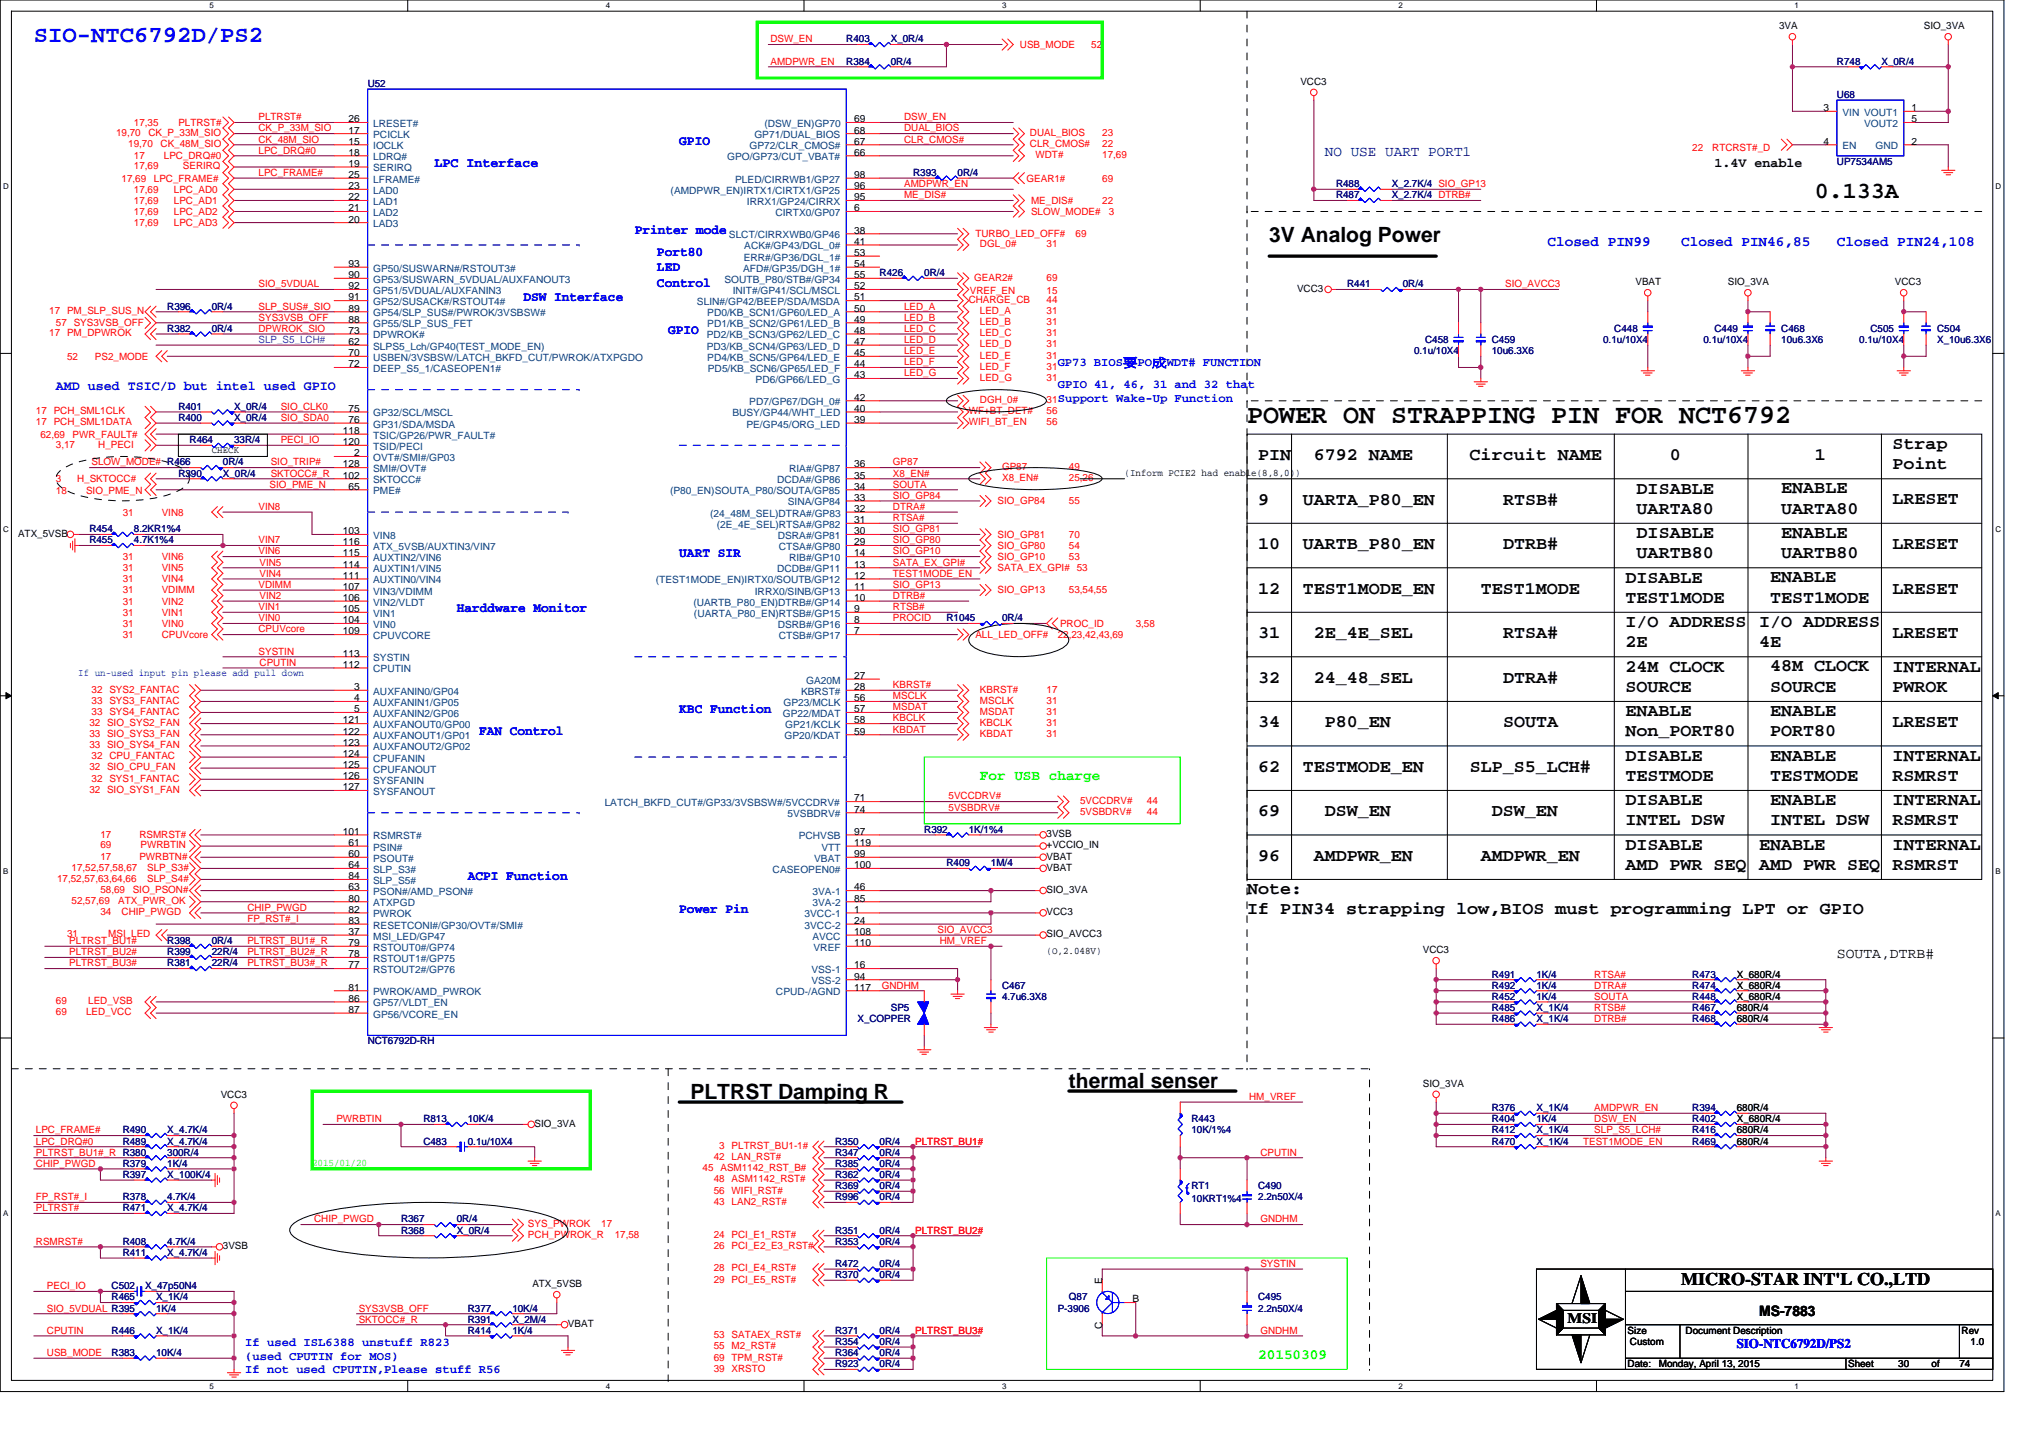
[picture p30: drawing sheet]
<svg xmlns="http://www.w3.org/2000/svg" width="297mm" height="210mm" viewBox="0 0 297 210" stroke-linecap="round" stroke-linejoin="round" font-family="sans-serif">
<defs><g id="words">
<text font-size="3.9" x="182.1" y="61.8">POWER ON STRAPPING PIN FOR NCT6792</text>
<text font-size="3.4" fill="#00f" x="4.9" y="6.1">SIO-NTC6792D/PS2</text>
<text font-size="3.4" x="265" y="28.9">0.133A</text>
<g font-size="3.1">
<text x="185.4" y="35.3">3V Analog Power</text>
<text x="100.8" y="160.5">PLTRST Damping R</text>
<text x="156.1" y="158.9">thermal senser</text>
</g>
<g font-size="2.6">
<text x="276.4" y="65.6">Strap</text>
<text x="183.7" y="67.2">PIN</text>
<text x="191.9" y="67.2">6792 NAME</text>
<text x="214.6" y="67.2">Circuit NAME</text>
<text x="243.9" y="67.2">0</text>
<text x="265" y="67.2">1</text>
<text x="276.4" y="68.5">Point</text>
<text x="183.7" y="73.7">9</text>
<text x="190.2" y="73.7">UARTA_P80_EN</text>
<text x="219.5" y="73.7">RTSB#</text>
<text x="239" y="72.1">DISABLE</text>
<text x="239" y="75">UARTA80</text>
<text x="260.1" y="72.1">ENABLE</text>
<text x="260.1" y="75">UARTA80</text>
<text x="276.4" y="73.7">LRESET</text>
<text x="183.7" y="80.2">10</text>
<text x="190.2" y="80.2">UARTB_P80_EN</text>
<text x="219.5" y="80.2">DTRB#</text>
<text x="239" y="78.6">DISABLE</text>
<text x="239" y="81.5">UARTB80</text>
<text x="260.1" y="78.6">ENABLE</text>
<text x="260.1" y="81.5">UARTB80</text>
<text x="276.4" y="80.2">LRESET</text>
<text x="183.7" y="86.7">12</text>
<text x="190.2" y="86.7">TEST1MODE_EN</text>
<text x="216.3" y="86.7">TEST1MODE</text>
<text x="237.4" y="85.1">DISABLE</text>
<text x="237.4" y="88">TEST1MODE</text>
<text x="258.5" y="85.1">ENABLE</text>
<text x="258.5" y="88">TEST1MODE</text>
<text x="276.4" y="86.7">LRESET</text>
<text x="183.7" y="93.2">31</text>
<text x="191.9" y="93.2">2E_4E_SEL</text>
<text x="219.5" y="93.2">RTSA#</text>
<text x="237.4" y="91.6">I/O ADDRESS</text>
<text x="237.4" y="94.5">2E</text>
<text x="256.9" y="91.6">I/O ADDRESS</text>
<text x="256.9" y="94.5">4E</text>
<text x="276.4" y="93.2">LRESET</text>
<text x="183.7" y="99.7">32</text>
<text x="191.9" y="99.7">24_48_SEL</text>
<text x="219.5" y="99.7">DTRA#</text>
<text x="237.4" y="98.1">24M CLOCK</text>
<text x="237.4" y="101">SOURCE</text>
<text x="258.5" y="98.1">48M CLOCK</text>
<text x="258.5" y="101">SOURCE</text>
<text x="276.4" y="98.1">INTERNAL</text>
<text x="276.4" y="101">PWROK</text>
<text x="183.7" y="106.2">34</text>
<text x="193.5" y="106.2">P80_EN</text>
<text x="219.5" y="106.2">SOUTA</text>
<text x="237.4" y="104.6">ENABLE</text>
<text x="237.4" y="107.5">Non_PORT80</text>
<text x="258.5" y="104.6">ENABLE</text>
<text x="258.5" y="107.5">PORT80</text>
<text x="276.4" y="106.2">LRESET</text>
<text x="183.7" y="112.7">62</text>
<text x="190.2" y="112.7">TESTMODE_EN</text>
<text x="214.6" y="112.7">SLP_S5_LCH#</text>
<text x="237.4" y="111.1">DISABLE</text>
<text x="258.5" y="111.1">ENABLE</text>
<text x="276.4" y="111.1">INTERNAL</text>
<text x="183.7" y="119.2">69</text>
<text x="193.5" y="119.2">DSW_EN</text>
<text x="217.9" y="119.2">DSW_EN</text>
<text x="237.4" y="117.6">DISABLE</text>
<text x="237.4" y="114">TESTMODE</text>
<text x="258.5" y="114">TESTMODE</text>
<text x="258.5" y="117.6">ENABLE</text>
<text x="276.4" y="114">RSMRST</text>
<text x="276.4" y="117.6">INTERNAL</text>
<text x="183.7" y="125.7">96</text>
<text x="191.9" y="125.7">AMDPWR_EN</text>
<text x="216.3" y="125.7">AMDPWR_EN</text>
<text x="237.4" y="120.5">INTEL DSW</text>
<text x="237.4" y="124.1">DISABLE</text>
<text x="256.9" y="124.1">ENABLE</text>
<text x="258.5" y="120.5">INTEL DSW</text>
<text x="276.4" y="120.5">RSMRST</text>
<text x="276.4" y="124.1">INTERNAL</text>
<text x="182.1" y="130.6">Note:</text>
<text x="237.4" y="127">AMD PWR SEQ</text>
<text x="256.9" y="127">AMD PWR SEQ</text>
<text x="276.4" y="127">RSMRST</text>
<text x="182.1" y="133.5">If PIN34 strapping low,BIOS must programming LPT or GPIO</text>
<text x="245.5" y="187.7">MICRO-STAR INT'L CO.,LTD</text>
</g>
<text font-size="2.1" fill="#000080" x="193.5" y="22.8">NO USE UART PORT1</text>
<g font-size="2.1" fill="#00f">
<text x="226" y="35.9">Closed PIN99</text>
<text x="245.5" y="35.9">Closed PIN46,85</text>
<text x="268.3" y="35.9">Closed PIN24,108</text>
</g>
<g font-size="2.1" fill="#0f0">
<text x="143.1" y="113.9">For USB charge</text>
<text x="183.7" y="198.5">20150309</text>
</g>
<g font-size="2.1">
<text x="268.3" y="139.8">SOUTA,DTRB#</text>
<text x="228.9" y="193.3">MSI</text>
<text x="256.9" y="192.1">MS-7883</text>
</g>
<g font-size="1.9" fill="#00f">
<text x="99.2" y="21.1">GPIO</text>
<text x="63.4" y="24.4">LPC Interface</text>
<text x="92.7" y="34.1">Printer mode</text>
<text x="95.9" y="37.4">Port80</text>
<text x="95.9" y="39.6">LED</text>
<text x="95.9" y="41.8">Control</text>
<text x="76.5" y="43.9">DSW Interface</text>
<text x="97.6" y="48.8">GPIO</text>
<text x="8.2" y="56.9">AMD used TSIC/D but intel used GPIO</text>
<text x="99.2" y="81.3">UART SIR</text>
<text x="66.7" y="89.4">Harddware Monitor</text>
<text x="70" y="107.3">FAN Control</text>
<text x="99.2" y="104.1">KBC Function</text>
<text x="68.3" y="128.4">ACPI Function</text>
<text x="99.2" y="133.3">Power Pin</text>
<text x="253.6" y="196.8">SIO-NTC6792D/PS2</text>
</g>
<text font-size="1.9" x="250.4" y="24.4">1.4V enable</text>
<g font-size="1.8" fill="#00f">
<text x="154.5" y="53.5">GP73 BIOS要PO成WDT# FUNCTION</text>
<text x="154.5" y="56.7">GPIO 41, 46, 31 and 32 that</text>
<text x="154.5" y="58.7">Support Wake-Up Function</text>
<text x="35.8" y="196.5">If used ISL6388 unstuff R823</text>
<text x="35.8" y="198.5">(used CPUTIN for MOS)</text>
<text x="35.8" y="200.5">If not used CPUTIN,Please stuff R56</text>
</g>
<g font-size="1.5">
<text x="259.8" y="4.2">3VA</text>
<text x="280.9" y="4.2">SIO_3VA</text>
<text x="50.9" y="17.9">26</text>
<text x="124.7" y="17.9">69</text>
<text x="189.9" y="12.4">VCC3</text>
<text x="266.3" y="16.2">3</text>
<text x="279.2" y="16.2">1</text>
<text x="279.2" y="17.9">5</text>
<text x="50.9" y="21.1">15</text>
<text x="50.9" y="19.5">17</text>
<text x="50.9" y="22.7">18</text>
<text x="124.7" y="21.1">67</text>
<text x="124.7" y="22.7">66</text>
<text x="124.7" y="19.5">68</text>
<text x="266.3" y="21.1">4</text>
<text x="279.2" y="21.1">2</text>
<text x="50.9" y="24.4">19</text>
<text x="50.9" y="29.3">22</text>
<text x="50.9" y="27.6">23</text>
<text x="50.9" y="26">25</text>
<text x="124.7" y="27.6">96</text>
<text x="124.7" y="29.3">95</text>
<text x="124.7" y="26">98</text>
<text x="50.9" y="32.5">20</text>
<text x="50.9" y="30.9">21</text>
<text x="124.7" y="30.9">6</text>
<text x="124.7" y="34.1">38</text>
<text x="124.7" y="35.8">41</text>
<text x="50.9" y="40.6">90</text>
<text x="50.9" y="39">93</text>
<text x="124.7" y="40.6">55</text>
<text x="124.7" y="37.4">53</text>
<text x="124.7" y="39">54</text>
<text x="238.8" y="41.6">VBAT</text>
<text x="252.3" y="41.6">SIO_3VA</text>
<text x="276.7" y="41.6">VCC3</text>
<text x="50.9" y="47.1">88</text>
<text x="50.9" y="45.5">89</text>
<text x="50.9" y="43.9">91</text>
<text x="50.9" y="42.2">92</text>
<text x="124.7" y="43.9">51</text>
<text x="124.7" y="47.1">49</text>
<text x="124.7" y="45.5">50</text>
<text x="124.7" y="42.2">52</text>
<text x="189.4" y="42.6">VCC3</text>
<text x="50.9" y="50.4">62</text>
<text x="50.9" y="52">70</text>
<text x="50.9" y="53.6">72</text>
<text x="50.9" y="48.7">73</text>
<text x="124.7" y="53.6">44</text>
<text x="124.7" y="52">45</text>
<text x="124.7" y="50.4">47</text>
<text x="124.7" y="48.7">48</text>
<text x="124.7" y="58.5">42</text>
<text x="124.7" y="55.2">43</text>
<text x="50.1" y="63.4">118</text>
<text x="50.1" y="65">120</text>
<text x="50.9" y="60.1">75</text>
<text x="50.9" y="61.8">76</text>
<text x="124.7" y="60.1">40</text>
<text x="124.7" y="61.8">39</text>
<text x="30.9" y="66.2">CHECK</text>
<text x="50.1" y="69.9">102</text>
<text x="50.1" y="68.3">128</text>
<text x="50.9" y="71.5">65</text>
<text x="51.7" y="66.6">2</text>
<text x="124.7" y="71.5">34</text>
<text x="124.7" y="69.9">35</text>
<text x="124.7" y="68.3">36</text>
<text x="164.2" y="69.4">(Inform PCIE2 had enable(8,8,0))</text>
<text x="124.7" y="74.8">32</text>
<text x="124.7" y="76.4">31</text>
<text x="124.7" y="73.1">33</text>
<text x="2.6" y="78.4">ATX_5VSB</text>
<text x="50.1" y="78">103</text>
<text x="50.1" y="82.9">114</text>
<text x="50.1" y="81.3">115</text>
<text x="50.1" y="79.6">116</text>
<text x="124.7" y="79.6">29</text>
<text x="124.7" y="78">30</text>
<text x="124.7" y="82.9">13</text>
<text x="124.7" y="81.3">14</text>
<text x="50.1" y="89.4">105</text>
<text x="50.1" y="87.8">106</text>
<text x="50.1" y="86.1">107</text>
<text x="50.1" y="84.5">111</text>
<text x="124.7" y="86.1">11</text>
<text x="124.7" y="84.5">12</text>
<text x="124.7" y="89.4">9</text>
<text x="124.7" y="87.8">10</text>
<text x="50.1" y="91">104</text>
<text x="50.1" y="92.6">109</text>
<text x="50.1" y="95.9">113</text>
<text x="124.7" y="92.6">7</text>
<text x="124.7" y="91">8</text>
<text x="50.1" y="97.5">112</text>
<text x="51.7" y="100.8">3</text>
<text x="124.7" y="99.1">27</text>
<text x="124.7" y="100.8">28</text>
<text x="50.1" y="105.6">121</text>
<text x="50.1" y="107.3">122</text>
<text x="51.7" y="102.4">4</text>
<text x="51.7" y="104">5</text>
<text x="124.7" y="105.6">58</text>
<text x="124.7" y="107.3">59</text>
<text x="124.7" y="102.4">56</text>
<text x="124.7" y="104">57</text>
<text x="50.1" y="108.9">123</text>
<text x="50.1" y="110.5">124</text>
<text x="50.1" y="112.1">125</text>
<text x="50.1" y="113.8">126</text>
<text x="50.1" y="115.4">127</text>
<text x="124.7" y="117">71</text>
<text x="124.7" y="118.7">74</text>
<text x="50.1" y="121.9">101</text>
<text x="50.9" y="125.2">60</text>
<text x="50.9" y="123.5">61</text>
<text x="124.7" y="121.9">97</text>
<text x="124.7" y="125.2">99</text>
<text x="124.7" y="123.5">119</text>
<text x="152.8" y="122.3">3VSB</text>
<text x="152.8" y="123.9">+VCCIO_IN</text>
<text x="152.8" y="125.5">VBAT</text>
<text x="50.9" y="130">63</text>
<text x="50.9" y="126.8">64</text>
<text x="50.9" y="131.7">80</text>
<text x="50.9" y="128.4">84</text>
<text x="124.7" y="130">46</text>
<text x="124.7" y="131.7">85</text>
<text x="124.7" y="126.8">100</text>
<text x="152.8" y="127.1">VBAT</text>
<text x="152.8" y="130.4">SIO_3VA</text>
<text x="50.9" y="136.5">37</text>
<text x="50.9" y="133.3">82</text>
<text x="50.9" y="134.9">83</text>
<text x="124.7" y="136.5">108</text>
<text x="124.7" y="133.3">1</text>
<text x="124.7" y="134.9">24</text>
<text x="152.8" y="133.6">VCC3</text>
<text x="152.8" y="136.9">SIO_AVCC3</text>
<text x="50.9" y="141.4">77</text>
<text x="50.9" y="139.8">78</text>
<text x="50.9" y="138.2">79</text>
<text x="124.7" y="138.2">110</text>
<text x="124.7" y="141.4">16</text>
<text x="124.7" y="143">94</text>
<text x="152.8" y="139.3">(O,2.048V)</text>
<text x="207.8" y="139.2">VCC3</text>
<text x="253.6" y="142.7">X_680R/4</text>
<text x="50.9" y="144.7">81</text>
<text x="50.9" y="146.3">86</text>
<text x="50.9" y="147.9">87</text>
<text x="124.7" y="144.7">117</text>
<text x="253.6" y="149.2">680R/4</text>
<text x="253.6" y="146">X_680R/4</text>
<text x="253.6" y="144.4">X_680R/4</text>
<text x="253.6" y="147.6">680R/4</text>
<text x="32.2" y="160.3">VCC3</text>
<text x="207.8" y="158.7">SIO_3VA</text>
<text x="78.1" y="164.5">SIO_3VA</text>
<text x="253.6" y="162.2">680R/4</text>
<text x="253.6" y="165.5">680R/4</text>
<text x="253.6" y="163.9">X_680R/4</text>
<text x="253.6" y="167.1">680R/4</text>
<text x="32.6" y="182.4">3VSB</text>
<text x="77.7" y="187.9">ATX_5VSB</text>
<text x="160.9" y="187.4" transform="rotate(-90 160.9 187.4)">E</text>
<text x="165.4" y="190.2">B</text>
<text x="82.9" y="193.8">VBAT</text>
<text x="160.9" y="194.1" transform="rotate(-90 160.9 194.1)">C</text>
<text x="237.7" y="194.8">Size</text>
<text x="238" y="196.4">Custom</text>
<text x="246.2" y="194.8">Document Description</text>
<text x="286.5" y="194.8">Rev</text>
<text x="287.8" y="196.4">1.0</text>
<text x="237.7" y="199.6">Date:</text>
<text x="242.2" y="199.6">Monday, April 13, 2015</text>
<text x="269.9" y="199.6">Sheet</text>
<text x="277.2" y="199.6">30</text>
<text x="282.1" y="199.6">of</text>
<text x="286.1" y="199.6">74</text>
</g>
<g font-size="1.5" fill="#f00">
<text x="112.5" y="6.2">DSW_EN</text>
<text x="112.5" y="9.4">AMDPWR_EN</text>
<text x="148.9" y="7">USB_MODE</text>
<text x="159.4" y="7">52</text>
<text x="37.8" y="17.6">PLTRST#</text>
<text x="132" y="17.6">DSW_EN</text>
<text x="17" y="19.9">19,70</text>
<text x="18.7" y="21.5">19,70</text>
<text x="19.6" y="23.3">17</text>
<text x="19.6" y="18.4">17,35</text>
<text x="21.7" y="19.9">CK_P_33M_SIO</text>
<text x="23.4" y="21.5">CK_48M_SIO</text>
<text x="23.9" y="23.3">LPC_DRQ#0</text>
<text x="26.1" y="18.4">PLTRST#</text>
<text x="37.8" y="22.4">LPC_DRQ#0</text>
<text x="37.8" y="19.2">CK_P_33M_SIO</text>
<text x="37.8" y="20.8">CK_48M_SIO</text>
<text x="132" y="20.8">CLR_CMOS#</text>
<text x="132" y="19.2">DUAL_BIOS</text>
<text x="150.4" y="19.9">DUAL_BIOS</text>
<text x="150.4" y="21.5">CLR_CMOS#</text>
<text x="151.2" y="23.1">WDT#</text>
<text x="161" y="19.9">23</text>
<text x="161" y="21.5">22</text>
<text x="161" y="23.1">17,69</text>
<text x="247.1" y="22.1">22</text>
<text x="250.1" y="22.1">RTCRST#_D</text>
<text x="17.8" y="26.5">17,69</text>
<text x="19.6" y="28.1">17,69</text>
<text x="19.6" y="29.8">17,69</text>
<text x="19.6" y="24.7">17,69</text>
<text x="22.5" y="26.5">LPC_FRAME#</text>
<text x="25.4" y="28.1">LPC_AD0</text>
<text x="25.4" y="29.8">LPC_AD1</text>
<text x="26.7" y="24.7">SERIRQ</text>
<text x="37.8" y="25.7">LPC_FRAME#</text>
<text x="132" y="29">ME_DIS#</text>
<text x="132" y="27.3">AMDPWR_EN</text>
<text x="149.9" y="26.5">GEAR1#</text>
<text x="150.6" y="29.8">ME_DIS#</text>
<text x="161" y="29.8">22</text>
<text x="161" y="26.5">69</text>
<text x="19.6" y="33">17,69</text>
<text x="19.6" y="31.4">17,69</text>
<text x="25.4" y="33">LPC_AD3</text>
<text x="25.4" y="31.4">LPC_AD2</text>
<text x="142.4" y="34.6">TURBO_LED_OFF#</text>
<text x="150.6" y="31.4">SLOW_MODE#</text>
<text x="157.1" y="34.6">69</text>
<text x="161.9" y="31.4">3</text>
<text x="37.8" y="42">SIO_5VDUAL</text>
<text x="142.3" y="41">GEAR2#</text>
<text x="143.1" y="36.1">DGL_0#</text>
<text x="152.8" y="36.1">31</text>
<text x="152.8" y="41">69</text>
<text x="219.8" y="42">SIO_AVCC3</text>
<text x="7.2" y="45.9">17 PM_SLP_SUS_N</text>
<text x="8.2" y="47.6">57 SYS3VSB_OFF</text>
<text x="37.8" y="46.8">SYS3VSB_OFF</text>
<text x="37.8" y="45.2">SLP_SUS#_SIO</text>
<text x="132" y="45.2">LED_A</text>
<text x="132" y="46.8">LED_B</text>
<text x="141.5" y="44.2">CHARGE_CB</text>
<text x="141.6" y="42.9">VREF_EN</text>
<text x="143.1" y="47.5">LED_B</text>
<text x="143.1" y="45.9">LED_A</text>
<text x="152.8" y="44.2">44</text>
<text x="152.8" y="47.5">31</text>
<text x="152.8" y="45.9">31</text>
<text x="152.8" y="42.9">15</text>
<text x="7.2" y="49.1">17 PM_DPWROK</text>
<text x="9.8" y="52.5">52</text>
<text x="13.9" y="52.5">PS2_MODE</text>
<text x="37.8" y="48.5">DPWROK_SIO</text>
<text x="132" y="53.3">LED_F</text>
<text x="132" y="50.1">LED_D</text>
<text x="132" y="51.7">LED_E</text>
<text x="132" y="48.5">LED_C</text>
<text x="143.1" y="49.1">LED_C</text>
<text x="143.1" y="50.7">LED_D</text>
<text x="143.1" y="52.4">LED_E</text>
<text x="143.1" y="54">LED_F</text>
<text x="152.8" y="49.1">31</text>
<text x="152.8" y="50.7">31</text>
<text x="152.8" y="52.4">31</text>
<text x="152.8" y="54">31</text>
<text x="41" y="59.8">SIO_CLK0</text>
<text x="132" y="54.9">LED_G</text>
<text x="143.1" y="58.9">DGH_0#</text>
<text x="143.1" y="55.6">LED_G</text>
<text x="152.8" y="58.9">31</text>
<text x="152.8" y="55.6">31</text>
<text x="5.2" y="60.5">17 PCH_SML1CLK</text>
<text x="5.2" y="62.1">17 PCH_SML1DATA</text>
<text x="5.9" y="63.9">62,69</text>
<text x="8.2" y="65.4">3,17</text>
<text x="10.6" y="63.9">PWR_FAULT#</text>
<text x="14.3" y="65.4">H_PECI</text>
<text x="41" y="61.5">SIO_SDA0</text>
<text x="41" y="64.7">PECI_IO</text>
<text x="141.5" y="62.1">WIFI_BT_EN</text>
<text x="141.5" y="60.5">WF+BT_DET#</text>
<text x="152.8" y="62.1">56</text>
<text x="152.8" y="60.5">56</text>
<text x="8.2" y="70.4">3</text>
<text x="11.3" y="70.4">H_SKTOCC#</text>
<text x="13.4" y="68">SLOW_MODE# R466</text>
<text x="39.4" y="71.2">SIO_PME_N</text>
<text x="39.5" y="68">SIO_TRIP#</text>
<text x="39.5" y="69.6">SKTOCC#_R</text>
<text x="130.4" y="71.2">SOUTA</text>
<text x="130.4" y="69.6">X8_EN#</text>
<text x="130.4" y="68">GP87</text>
<text x="146.3" y="70.3">X8_EN#</text>
<text x="146.3" y="68.6">GP87</text>
<text x="156.1" y="70.3">25,26</text>
<text x="156.1" y="68.6">49</text>
<text x="8.2" y="72.2">18</text>
<text x="12.6" y="72.2">SIO_PME_N</text>
<text x="17.9" y="75.3">31</text>
<text x="23.6" y="75.3">VIN8</text>
<text x="37.8" y="74.5">VIN8</text>
<text x="130.4" y="76.1">RTSA#</text>
<text x="130.4" y="74.5">DTRA#</text>
<text x="130.4" y="72.8">SIO_GP84</text>
<text x="130.4" y="77.7">SIO_GP81</text>
<text x="145.7" y="73.7">SIO_GP84</text>
<text x="156.1" y="73.7">55</text>
<text x="17.9" y="83.4">31</text>
<text x="17.9" y="81.8">31</text>
<text x="23.6" y="83.4">VIN5</text>
<text x="23.6" y="81.8">VIN6</text>
<text x="37.8" y="79.3">VIN7</text>
<text x="37.8" y="81">VIN6</text>
<text x="37.9" y="82.6">VIN5</text>
<text x="130.4" y="82.6">SATA_EX_GPI#</text>
<text x="130.4" y="81">SIO_GP10</text>
<text x="130.4" y="79.3">SIO_GP80</text>
<text x="145.7" y="81.8">SIO_GP10</text>
<text x="145.7" y="80.2">SIO_GP80</text>
<text x="145.7" y="83.4">SATA_EX_GPI# 53</text>
<text x="145.7" y="78.5">SIO_GP81</text>
<text x="156.1" y="81.8">53</text>
<text x="156.1" y="80.2">54</text>
<text x="156.1" y="78.5">70</text>
<text x="17.9" y="89.9">31</text>
<text x="17.9" y="88.3">31</text>
<text x="17.9" y="86.7">31</text>
<text x="17.9" y="85">31</text>
<text x="23.6" y="89.9">VIN1</text>
<text x="23.6" y="88.3">VIN2</text>
<text x="23.6" y="86.7">VDIMM</text>
<text x="23.6" y="85">VIN4</text>
<text x="37.8" y="85.9">VDIMM</text>
<text x="37.8" y="89.1">VIN1</text>
<text x="37.9" y="87.5">VIN2</text>
<text x="37.9" y="84.2">VIN4</text>
<text x="130.4" y="84.2">TEST1MODE_EN</text>
<text x="130.4" y="89.1">RTSB#</text>
<text x="130.4" y="85.9">SIO_GP13</text>
<text x="130.4" y="87.5">DTRB#</text>
<text x="145.7" y="86.7">SIO_GP13</text>
<text x="156.1" y="86.7">53,54,55</text>
<text x="17.9" y="93.2">31</text>
<text x="17.9" y="91.5">31</text>
<text x="23.6" y="93.2">CPUVcore</text>
<text x="23.6" y="91.5">VIN0</text>
<text x="37.8" y="95.6">SYSTIN</text>
<text x="37.8" y="92.4">CPUVcore</text>
<text x="37.8" y="90.7">VIN0</text>
<text x="130.4" y="90.7">PROCID</text>
<text x="142.4" y="93.2">ALL_LED_OFF#</text>
<text x="154.5" y="93.2">22,23,42,43,69</text>
<text x="154.8" y="91.5">PROC_ID</text>
<text x="165.9" y="91.5">3,58</text>
<text x="13.4" y="101.1">32 SYS2_FANTAC</text>
<text x="37.9" y="97.2">CPUTIN</text>
<text x="130.4" y="100.5">KBRST#</text>
<text x="143.1" y="101.1">KBRST#</text>
<text x="152.8" y="101.1">17</text>
<text x="13.1" y="106">32 SIO_SYS2_FAN</text>
<text x="13.1" y="107.6">33 SIO_SYS3_FAN</text>
<text x="13.4" y="102.8">33 SYS3_FANTAC</text>
<text x="13.4" y="104.4">33 SYS4_FANTAC</text>
<text x="130.4" y="103.7">MSDAT</text>
<text x="130.4" y="102.1">MSCLK</text>
<text x="130.4" y="105.3">KBCLK</text>
<text x="130.4" y="107">KBDAT</text>
<text x="143.1" y="107.6">KBDAT</text>
<text x="143.1" y="102.8">MSCLK</text>
<text x="143.1" y="104.4">MSDAT</text>
<text x="143.1" y="106">KBCLK</text>
<text x="152.8" y="102.8">31</text>
<text x="152.8" y="106">31</text>
<text x="152.8" y="107.6">31</text>
<text x="152.8" y="104.4">31</text>
<text x="13.1" y="112.5">32 SIO_CPU_FAN</text>
<text x="13.1" y="109.3">33 SIO_SYS4_FAN</text>
<text x="13.4" y="110.9">32 CPU_FANTAC</text>
<text x="13.1" y="115.8">32 SIO_SYS1_FAN</text>
<text x="13.4" y="114.1">32 SYS1_FANTAC</text>
<text x="138.5" y="118.4">5VSBDRV#</text>
<text x="138.5" y="116.7">5VCCDRV#</text>
<text x="157.7" y="119">5VSBDRV#</text>
<text x="157.7" y="117.4">5VCCDRV#</text>
<text x="167.5" y="117.4">44</text>
<text x="167.5" y="119">44</text>
<text x="14.7" y="123.9">69</text>
<text x="14.7" y="122.4">17</text>
<text x="14.7" y="125.5">17</text>
<text x="20.4" y="122.4">RSMRST#</text>
<text x="20.4" y="125.5">PWRBTN#</text>
<text x="20.5" y="123.9">PWRBTIN</text>
<text x="8.3" y="128.8">17,52,57,63,64,66</text>
<text x="10.5" y="127.1">17,52,57,58,67</text>
<text x="14.7" y="130.4">58,69</text>
<text x="19.4" y="130.4">SIO_PSON#</text>
<text x="21.5" y="128.8">SLP_S4#</text>
<text x="21.5" y="127.1">SLP_S3#</text>
<text x="9.8" y="136.9">31</text>
<text x="10.1" y="137.9">PLTRST_BU1#</text>
<text x="10.5" y="132">52,57,69</text>
<text x="14.7" y="133.6">34</text>
<text x="15.8" y="136.9">MSI_LED</text>
<text x="17.3" y="132">ATX_PWR_OK</text>
<text x="17.8" y="133.6">CHIP_PWGD</text>
<text x="36.1" y="134.6">FP_RST#_I</text>
<text x="36.1" y="137.9">PLTRST_BU1#_R</text>
<text x="36.1" y="133">CHIP_PWGD</text>
<text x="136.9" y="136.2">SIO_AVCC3</text>
<text x="137.2" y="137.9">HM_VREF</text>
<text x="10.1" y="139.5">PLTRST_BU2#</text>
<text x="10.1" y="141.1">PLTRST_BU3#</text>
<text x="36.1" y="139.5">PLTRST_BU2#_R</text>
<text x="36.1" y="141.1">PLTRST_BU3#_R</text>
<text x="232.8" y="142.7">RTSA#</text>
<text x="8.2" y="148.3">69</text>
<text x="8.2" y="146.6">69</text>
<text x="12.6" y="148.3">LED_VCC</text>
<text x="12.9" y="146.6">LED_VSB</text>
<text x="128.8" y="144.4">GNDHM</text>
<text x="232.8" y="147.6">RTSB#</text>
<text x="232.8" y="146">SOUTA</text>
<text x="232.8" y="144.4">DTRA#</text>
<text x="232.8" y="149.2">DTRB#</text>
<text x="182.4" y="160.6">HM_VREF</text>
<text x="5.2" y="165.5">LPC_FRAME#</text>
<text x="5.2" y="167.1">LPC_DRQ#0</text>
<text x="49.1" y="163.9">PWRBTIN</text>
<text x="105" y="167.8">3 PLTRST_BU1-1#</text>
<text x="133.7" y="167.1">PLTRST_BU1#</text>
<text x="231.2" y="167.1">TEST1MODE_EN</text>
<text x="232.8" y="162.2">AMDPWR_EN</text>
<text x="232.8" y="165.5">SLP_S5_LCH#</text>
<text x="232.8" y="163.9">DSW_EN</text>
<text x="5.2" y="170.4">CHIP_PWGD</text>
<text x="5.2" y="168.7">PLTRST_BU1#_R R380</text>
<text x="102.6" y="171">45 ASM1142_RST_B#</text>
<text x="104.2" y="169.4">42 LAN_RST#</text>
<text x="104.2" y="172.7">48 ASM1142_RST#</text>
<text x="184.1" y="168.7">CPUTIN</text>
<text x="5.2" y="175.3">FP_RST#_I</text>
<text x="5.2" y="176.9">PLTRST#</text>
<text x="45.9" y="178.5">CHIP_PWGD</text>
<text x="77.1" y="179.2">SYS_PWROK</text>
<text x="87.8" y="179.2">17</text>
<text x="104.2" y="174.3">56 WIFI_RST#</text>
<text x="104.2" y="175.9">43 LAN2_RST#</text>
<text x="184.1" y="178.5">GNDHM</text>
<text x="5.2" y="181.8">RSMRST#</text>
<text x="77.1" y="180.8">PCH_PWROK_R</text>
<text x="89.8" y="180.8">17,58</text>
<text x="104.2" y="180.8">24 PCI_E1_RST#</text>
<text x="104.2" y="182.4">26 PCI_E2_E3_RST#</text>
<text x="104.2" y="185.7">28 PCI_E4_RST#</text>
<text x="133.7" y="180.1">PLTRST_BU2#</text>
<text x="184.1" y="185">SYSTIN</text>
<text x="6.9" y="188.3">PECI_IO</text>
<text x="6.9" y="191.5">SIO_5VDUAL R395</text>
<text x="52.4" y="191.5">SYS3VSB_OFF</text>
<text x="104.2" y="187.3">29 PCI_E5_RST#</text>
<text x="6.9" y="194.8">CPUTIN</text>
<text x="52.4" y="193.1">SKTOCC#_R</text>
<text x="104.2" y="195.4">53 SATAEX_RST#</text>
<text x="104.2" y="197">55 M2_RST#</text>
<text x="133.7" y="194.8">PLTRST_BU3#</text>
<text x="184.1" y="194.8">GNDHM</text>
<text x="6.9" y="198">USB_MODE</text>
<text x="104.2" y="198.7">69 TPM_RST#</text>
<text x="104.2" y="200.3">39 XRSTO</text>
</g>
<g font-size="1.5" fill="#000080">
<text x="123.6" y="6.2">R403</text>
<text x="123.6" y="9.4">R384</text>
<text x="130.1" y="6.2">X_0R/4</text>
<text x="130.1" y="9.4">0R/4</text>
<text x="268.3" y="9.4">R748</text>
<text x="274.8" y="9.4">X_0R/4</text>
<text x="53.7" y="12.7">U52</text>
<text x="268.3" y="14.3">U68</text>
<text x="133.3" y="25.7">R393</text>
<text x="139.8" y="25.7">0R/4</text>
<text x="195.1" y="29">R487</text>
<text x="195.1" y="27.3">R488</text>
<text x="203.2" y="29">X_2.7K/4 DTRB#</text>
<text x="203.2" y="27.3">X_2.7K/4 SIO_GP13</text>
<text x="268.3" y="24.1">UP7534AM5</text>
<text x="128.5" y="40.3">R426</text>
<text x="135" y="40.3">0R/4</text>
<text x="196.7" y="42">R441</text>
<text x="204.9" y="42">0R/4</text>
<text x="24.4" y="45.2">R396</text>
<text x="30.9" y="45.2">0R/4</text>
<text x="24.4" y="48.5">R382</text>
<text x="30.9" y="48.5">0R/4</text>
<text x="206.5" y="51.7">0.1u/10X4</text>
<text x="208.1" y="50.1">C458</text>
<text x="217.9" y="50.1">C459</text>
<text x="217.9" y="51.7">10u6.3X6</text>
<text x="234.1" y="50.1">0.1u/10X4</text>
<text x="235.8" y="48.5">C448</text>
<text x="248.8" y="50.1">0.1u/10X4</text>
<text x="250.4" y="48.5">C449</text>
<text x="260.1" y="48.5">C468</text>
<text x="260.1" y="50.1">10u6.3X6</text>
<text x="271.5" y="50.1">0.1u/10X4</text>
<text x="273.2" y="48.5">C505</text>
<text x="282.9" y="48.5">C504</text>
<text x="282.9" y="50.1">X_10u6.3X6</text>
<text x="26.1" y="59.8">R401</text>
<text x="34.2" y="59.8">X_0R/4</text>
<text x="26.1" y="61.5">R400</text>
<text x="27.7" y="64.7">R464</text>
<text x="34.2" y="64.7">33R/4</text>
<text x="34.2" y="61.5">X_0R/4</text>
<text x="26.1" y="69.6">R390</text>
<text x="32.6" y="68">0R/4</text>
<text x="32.6" y="69.6">X_0R/4</text>
<text x="13.1" y="77.7">R454</text>
<text x="19.6" y="77.7">8.2KR1%4</text>
<text x="13.1" y="79.4">R455</text>
<text x="19.6" y="79.4">4.7K1%4</text>
<text x="138.2" y="90.7">R1045</text>
<text x="146.3" y="90.7">0R/4</text>
<text x="135" y="121.6">R392</text>
<text x="141.5" y="121.6">1K/1%4</text>
<text x="138.2" y="126.5">R409</text>
<text x="144.7" y="126.5">1M/4</text>
<text x="24.4" y="137.9">R398</text>
<text x="30.9" y="137.9">0R/4</text>
<text x="24.4" y="139.5">R399</text>
<text x="24.4" y="141.1">R381</text>
<text x="30.9" y="139.5">22R/4</text>
<text x="30.9" y="141.1">22R/4</text>
<text x="217.9" y="142.7">R491</text>
<text x="224.4" y="142.7">1K/4</text>
<text x="247.1" y="142.7">R473</text>
<text x="125.2" y="149.2">X_COPPER</text>
<text x="130.1" y="147.6">SP5</text>
<text x="146.3" y="144.4">C467</text>
<text x="146.3" y="146">4.7u6.3X8</text>
<text x="217.9" y="146">R452</text>
<text x="217.9" y="147.6">R485</text>
<text x="217.9" y="149.2">R486</text>
<text x="217.9" y="144.4">R492</text>
<text x="224.4" y="146">1K/4</text>
<text x="224.4" y="147.6">X_1K/4</text>
<text x="224.4" y="149.2">X_1K/4</text>
<text x="224.4" y="144.4">1K/4</text>
<text x="247.1" y="149.2">R468</text>
<text x="247.1" y="146">R448</text>
<text x="247.1" y="144.4">R474</text>
<text x="247.1" y="147.6">R467</text>
<text x="53.7" y="152.5">NCT6792D-RH</text>
<text x="17.9" y="165.5">R490</text>
<text x="17.9" y="167.1">R489</text>
<text x="24.4" y="165.5">X_4.7K/4</text>
<text x="24.4" y="167.1">X_4.7K/4</text>
<text x="61.8" y="163.9">R813</text>
<text x="61.8" y="167.1">C483</text>
<text x="68.3" y="163.9">10K/4</text>
<text x="68.3" y="167.1">0.1u/10X4</text>
<text x="122" y="167.1">R350</text>
<text x="128.5" y="167.1">0R/4</text>
<text x="174" y="163.9">R443</text>
<text x="174" y="165.5">10K/1%4</text>
<text x="217.9" y="163.9">R404</text>
<text x="217.9" y="167.1">R470</text>
<text x="217.9" y="165.5">R412</text>
<text x="217.9" y="162.2">R376</text>
<text x="224.4" y="163.9">1K/4</text>
<text x="224.4" y="167.1">X_1K/4</text>
<text x="224.4" y="165.5">X_1K/4</text>
<text x="224.4" y="162.2">X_1K/4</text>
<text x="247.1" y="162.2">R394</text>
<text x="247.1" y="165.5">R416</text>
<text x="247.1" y="163.9">R402</text>
<text x="247.1" y="167.1">R469</text>
<text x="17.9" y="172">R397</text>
<text x="17.9" y="170.4">R379</text>
<text x="24.4" y="172">X_100K/4</text>
<text x="24.4" y="168.8">300R/4</text>
<text x="24.4" y="170.4">1K/4</text>
<text x="122" y="170.4">R385</text>
<text x="122" y="168.8">R347</text>
<text x="122" y="172">R362</text>
<text x="122" y="173.6">R369</text>
<text x="128.5" y="170.4">0R/4</text>
<text x="128.5" y="168.8">0R/4</text>
<text x="128.5" y="172">0R/4</text>
<text x="128.5" y="173.6">0R/4</text>
<text x="174" y="173.6">RT1</text>
<text x="183.7" y="173.6">C490</text>
<text x="17.9" y="175.3">R378</text>
<text x="17.9" y="176.9">R471</text>
<text x="24.4" y="175.3">4.7K/4</text>
<text x="24.4" y="176.9">X_4.7K/4</text>
<text x="58.6" y="178.5">R367</text>
<text x="66.7" y="178.5">0R/4</text>
<text x="122" y="175.3">R996</text>
<text x="128.5" y="175.3">0R/4</text>
<text x="174" y="175.6">10KRT1%4</text>
<text x="183.7" y="175.3">2.2n50X/4</text>
<text x="17.9" y="183.4">R411</text>
<text x="17.9" y="181.8">R408</text>
<text x="24.4" y="183.4">X_4.7K/4</text>
<text x="24.4" y="181.8">4.7K/4</text>
<text x="58.6" y="180.1">R368</text>
<text x="66.7" y="180.1">X_0R/4</text>
<text x="122" y="185">R472</text>
<text x="122" y="180.1">R351</text>
<text x="122" y="181.8">R353</text>
<text x="128.5" y="185">0R/4</text>
<text x="128.5" y="180.1">0R/4</text>
<text x="128.5" y="181.8">0R/4</text>
<text x="16.3" y="189.9">R465</text>
<text x="16.3" y="188.3">C502</text>
<text x="21.2" y="188.3">X_47p50N4</text>
<text x="22.8" y="191.5">1K/4</text>
<text x="22.8" y="189.9">X_1K/4</text>
<text x="68.3" y="191.5">R377</text>
<text x="74.8" y="191.5">10K/4</text>
<text x="122" y="186.6">R370</text>
<text x="128.5" y="186.6">0R/4</text>
<text x="154.5" y="191.5">P-3906</text>
<text x="156.1" y="189.9">Q87</text>
<text x="183.7" y="189.9">C495</text>
<text x="183.7" y="191.5">2.2n50X/4</text>
<text x="16.3" y="194.8">R446</text>
<text x="22.8" y="194.8">X_1K/4</text>
<text x="68.3" y="193.1">R391</text>
<text x="68.3" y="194.8">R414</text>
<text x="74.8" y="193.1">X_2M/4</text>
<text x="74.8" y="194.8">1K/4</text>
<text x="122" y="194.8">R371</text>
<text x="122" y="196.4">R354</text>
<text x="128.5" y="194.8">0R/4</text>
<text x="128.5" y="196.4">0R/4</text>
<text x="16.3" y="198">R383</text>
<text x="22.8" y="198">10K/4</text>
<text x="122" y="198">R364</text>
<text x="122" y="199.6">R923</text>
<text x="128.5" y="198">0R/4</text>
<text x="128.5" y="199.6">0R/4</text>
</g>
<g font-size="1.5" fill="#004080">
<text x="269.1" y="16.9">VIN VOUT1</text>
<text x="54.5" y="21.8">IOCLK</text>
<text x="54.5" y="20.2">PCICLK</text>
<text x="54.5" y="23.4">LDRQ#</text>
<text x="54.5" y="18.5">LRESET#</text>
<text x="106.2" y="23.4">GPO/GP73/CUT_VBAT#</text>
<text x="109.4" y="21.8">GP72/CLR_CMOS#</text>
<text x="110.2" y="20.2">GP71/DUAL_BIOS</text>
<text x="111.6" y="18.5">(DSW_EN)GP70</text>
<text x="269.1" y="21.8">EN</text>
<text x="272.2" y="18.5">VOUT2</text>
<text x="273.9" y="21.8">GND</text>
<text x="54.5" y="25">SERIRQ</text>
<text x="54.5" y="29.9">LAD1</text>
<text x="54.5" y="28.3">LAD0</text>
<text x="54.5" y="26.7">LFRAME#</text>
<text x="97.9" y="28.3">(AMDPWR_EN)IRTX1/CIRTX1/GP25</text>
<text x="107.4" y="26.7">PLED/CIRRWB1/GP27</text>
<text x="109.1" y="29.9">IRRX1/GP24/CIRRX</text>
<text x="54.5" y="33.2">LAD3</text>
<text x="54.5" y="31.5">LAD2</text>
<text x="106.4" y="34.8">SLCT/CIRRXWB0/GP46</text>
<text x="113.2" y="31.5">CIRTX0/GP07</text>
<text x="54.5" y="41.3">GP53/SUSWARN_5VDUAL/AUXFANOUT3</text>
<text x="54.5" y="39.7">GP50/SUSWARN#/RSTOUT3#</text>
<text x="105.8" y="41.3">SOUTB_P80/STB#/GP34</text>
<text x="108.5" y="39.7">AFD#/GP35/DGH_1#</text>
<text x="108.6" y="38.1">ERR#/GP36/DGL_1#</text>
<text x="108.7" y="36.4">ACK#/GP43/DGL_0#</text>
<text x="54.5" y="47.8">GP55/SLP_SUS_FET</text>
<text x="54.5" y="46.2">GP54/SLP_SUS#/PWROK/3VSBSW#</text>
<text x="54.5" y="44.6">GP52/SUSACK#/RSTOUT4#</text>
<text x="54.5" y="42.9">GP51/5VDUAL/AUXFANIN3</text>
<text x="101.8" y="44.6">SLIN#/GP42/BEEP/SDA/MSDA</text>
<text x="103.3" y="47.8">PD1/KB_SCN2/GP61/LED_B</text>
<text x="103.3" y="46.2">PD0/KB_SCN1/GP60/LED_A</text>
<text x="107" y="42.9">INIT#/GP41/SCL/MSCL</text>
<text x="54.5" y="51.1">SLPS5_Lch/GP40(TEST_MODE_EN)</text>
<text x="54.5" y="52.7">USBEN/3VSBSW/LATCH_BKFD_CUT/PWROK/ATXPGDO</text>
<text x="54.5" y="49.4">DPWROK#</text>
<text x="103.2" y="51.1">PD3/KB_SCN4/GP63/LED_D</text>
<text x="103.2" y="49.4">PD2/KB_SCN3/GP62/LED_C</text>
<text x="103.3" y="52.7">PD4/KB_SCN5/GP64/LED_E</text>
<text x="54.5" y="54.3">DEEP_S5_1/CASEOPEN1#</text>
<text x="103.4" y="54.3">PD5/KB_SCN6/GP65/LED_F</text>
<text x="109.4" y="59.2">PD7/GP67/DGH_0#</text>
<text x="110.3" y="55.9">PD6/GP66/LED_G</text>
<text x="54.5" y="60.8">GP32/SCL/MSCL</text>
<text x="54.5" y="62.4">GP31/SDA/MSDA</text>
<text x="54.5" y="64.1">TSIC/GP26/PWR_FAULT#</text>
<text x="54.5" y="65.7">TSID/PECI</text>
<text x="107" y="60.8">BUSY/GP44/WHT_LED</text>
<text x="109" y="62.4">PE/GP45/ORG_LED</text>
<text x="54.5" y="67.3">OVT#/SMI#/GP03</text>
<text x="54.5" y="70.6">SKTOCC#</text>
<text x="54.5" y="68.9">SMI#/OVT#</text>
<text x="113.5" y="70.6">DCDA#/GP86</text>
<text x="115.2" y="68.9">RIA#/GP87</text>
<text x="54.5" y="72.2">PME#</text>
<text x="97.9" y="72.2">(P80_EN)SOUTA_P80/SOUTA/GP85</text>
<text x="103.7" y="75.4">(24_48M_SEL)DTRA#/GP83</text>
<text x="104.7" y="77.1">(2E_4E_SEL)RTSA#/GP82</text>
<text x="115.1" y="73.8">SINA/GP84</text>
<text x="54.5" y="78.7">VIN8</text>
<text x="54.5" y="83.6">AUXTIN1/VIN5</text>
<text x="54.5" y="81.9">AUXTIN2/VIN6</text>
<text x="54.5" y="80.3">ATX_5VSB/AUXTIN3/VIN7</text>
<text x="113.5" y="83.6">DCDB#/GP11</text>
<text x="113.6" y="78.7">DSRA#/GP81</text>
<text x="113.7" y="80.3">CTSA#/GP80</text>
<text x="115.2" y="81.9">RIB#/GP10</text>
<text x="54.5" y="88.4">VIN2/VLDT</text>
<text x="54.5" y="86.8">VIN3/VDIMM</text>
<text x="54.5" y="85.2">AUXTIN0/VIN4</text>
<text x="95.8" y="85.2">(TEST1MODE_EN)IRTX0/SOUTB/GP12</text>
<text x="101.3" y="88.4">(UARTB_P80_EN)DTRB#/GP14</text>
<text x="110.2" y="86.8">IRRX0/SINB/GP13</text>
<text x="54.5" y="91.7">VIN0</text>
<text x="54.5" y="90.1">VIN1</text>
<text x="54.5" y="93.3">CPUVCORE</text>
<text x="101.3" y="90.1">(UARTA_P80_EN)RTSB#/GP15</text>
<text x="113.6" y="91.7">DSRB#/GP16</text>
<text x="113.7" y="93.3">CTSB#/GP17</text>
<text x="54.5" y="101.5">AUXFANIN0/GP04</text>
<text x="54.5" y="98.2">CPUTIN</text>
<text x="54.5" y="96.6">SYSTIN</text>
<text x="117" y="101.5">KBRST#</text>
<text x="117.7" y="99.8">GA20M</text>
<text x="54.5" y="103.1">AUXFANIN1/GP05</text>
<text x="54.5" y="104.7">AUXFANIN2/GP06</text>
<text x="54.5" y="106.3">AUXFANOUT0/GP00</text>
<text x="54.5" y="107.9">AUXFANOUT1/GP01</text>
<text x="114.3" y="104.7">GP22/MDAT</text>
<text x="114.4" y="103.1">GP23/MCLK</text>
<text x="114.6" y="107.9">GP20/KDAT</text>
<text x="114.7" y="106.3">GP21/KCLK</text>
<text x="54.5" y="109.6">AUXFANOUT2/GP02</text>
<text x="54.5" y="111.2">CPUFANIN</text>
<text x="54.5" y="112.8">CPUFANOUT</text>
<text x="54.5" y="114.4">SYSFANIN</text>
<text x="54.5" y="116.1">SYSFANOUT</text>
<text x="88.3" y="117.7">LATCH_BKFD_CUT#/GP33/3VSBSW#/5VCCDRV#</text>
<text x="115" y="119.3">5VSBDRV#</text>
<text x="54.5" y="125.8">PSOUT#</text>
<text x="54.5" y="124.2">PSIN#</text>
<text x="54.5" y="122.6">RSMRST#</text>
<text x="116.6" y="122.6">PCHVSB</text>
<text x="118.9" y="125.8">VBAT</text>
<text x="120" y="124.2">VTT</text>
<text x="54.5" y="130.7">PSON#/AMD_PSON#</text>
<text x="54.5" y="127.5">SLP_S3#</text>
<text x="54.5" y="129.1">SLP_S5#</text>
<text x="112.8" y="127.5">CASEOPEN0#</text>
<text x="118.7" y="130.7">3VA-1</text>
<text x="54.5" y="137.2">MSI_LED/GP47</text>
<text x="54.5" y="132.3">ATXPGD</text>
<text x="54.5" y="134">PWROK</text>
<text x="54.5" y="135.6">RESETCONI#/GP30/OVT#/SMI#</text>
<text x="117.5" y="134">3VCC-1</text>
<text x="117.5" y="135.6">3VCC-2</text>
<text x="118.6" y="137.2">AVCC</text>
<text x="118.7" y="132.3">3VA-2</text>
<text x="54.5" y="142.1">RSTOUT2#/GP76</text>
<text x="54.5" y="140.5">RSTOUT1#/GP75</text>
<text x="54.5" y="138.8">RSTOUT0#/GP74</text>
<text x="118.5" y="142.1">VSS-1</text>
<text x="118.5" y="143.7">VSS-2</text>
<text x="118.8" y="138.8">VREF</text>
<text x="54.5" y="145.3">PWROK/AMD_PWROK</text>
<text x="54.5" y="147">GP57/VLDT_EN</text>
<text x="54.5" y="148.6">GP56/VCORE_EN</text>
<text x="113.3" y="145.3">CPUD-/AGND</text>
</g>
<text font-size="1.5" fill="#8000ff" x="37.8" y="50.1">SLP_S5_LCH#</text>
<text font-size="1.5" fill="#00f" x="11.4" y="98.7">If un-used input pin please add pull down</text>
<text font-size="1.5" fill="#0f0" x="45.6" y="170.2">2015/01/20</text>
<g font-size="1.2">
<text x="30.6" y="1.2">5</text>
<text x="88.5" y="1.2">4</text>
<text x="146.3" y="1.2">3</text>
<text x="204.2" y="1.2">2</text>
<text x="262.1" y="1.2">1</text>
<text x=".5" y="27.6">D</text>
<text x="291.4" y="27.6">D</text>
<text x=".5" y="77.6">C</text>
<text x="291.4" y="77.6">C</text>
<text x=".5" y="127.6">B</text>
<text x="291.4" y="127.6">B</text>
<text x=".5" y="177.6">A</text>
<text x="291.4" y="177.6">A</text>
<text x="30.6" y="202.8">5</text>
<text x="88.5" y="202.8">4</text>
<text x="146.3" y="202.8">3</text>
<text x="204.2" y="202.8">2</text>
<text x="262.1" y="202.8">1</text>
</g>
</g></defs>
<path d="M0 0h292.6v203.2h-292.6zM1.7 1.6h289.3v200h-289.3z" fill="none" stroke="#000" stroke-width=".15"/>
<g fill="#fff">
<path d="M30.6 .2h.6v1.3h-.6z"/>
<path d="M30.6 201.8h.6v1.3h-.6z"/>
</g>
<path d="M59.5 0v1.6M59.5 201.6v1.6" fill="none" stroke="#000" stroke-width=".15"/>
<g fill="#fff">
<path d="M88.5 .2h.6v1.3h-.6z"/>
<path d="M88.5 201.8h.6v1.3h-.6z"/>
</g>
<path d="M117.4 0v1.6M117.4 201.6v1.6" fill="none" stroke="#000" stroke-width=".15"/>
<g fill="#fff">
<path d="M146.3 .2h.7v1.3h-.7z"/>
<path d="M146.3 201.8h.7v1.3h-.7z"/>
</g>
<path d="M175.3 0v1.6M175.3 201.6v1.6" fill="none" stroke="#000" stroke-width=".15"/>
<g fill="#fff">
<path d="M204.2 .2h.6v1.3h-.6z"/>
<path d="M204.2 201.8h.6v1.3h-.6z"/>
</g>
<path d="M233.1 0v1.6M233.1 201.6v1.6" fill="none" stroke="#000" stroke-width=".15"/>
<g fill="#fff">
<path d="M262.1 .2h.6v1.3h-.6z"/>
<path d="M262.1 201.8h.6v1.3h-.6z"/>
<path d="M.5 26.6h.8v1.3h-.8z"/>
<path d="M291.4 26.6h.9v1.3h-.9z"/>
<path d="M.5 76.6h.8v1.3h-.8z"/>
<path d="M291.4 76.6h.9v1.3h-.9z"/>
</g>
<path d="M0 51.6h1.7M291 51.6h1.6" fill="none" stroke="#000" stroke-width=".15"/>
<g fill="#fff">
<path d="M.5 126.6h.7v1.3h-.7z"/>
<path d="M291.4 126.6h.8v1.3h-.8z"/>
</g>
<path d="M0 101.6h1.7M291 101.6h1.6" fill="none" stroke="#000" stroke-width=".15"/>
<path d="M.9 101.1l.8 .5-.8 .4zM291 101.6l.8-.5v.9z" fill="#000" stroke="#000" stroke-width=".15"/>
<g fill="#fff">
<path d="M.5 176.6h.7v1.2h-.7z"/>
<path d="M291.4 176.6h.8v1.2h-.8z"/>
</g>
<g fill="none" stroke="#000" stroke-width=".15">
<path d="M138.3 58.2a8.6 8.6 0 0 1 4.7-1.2 24.4 24.4 0 0 1 8.8 .7l.9 .5 .1 .3a2.01 2.01 0 0 1-1.7 1.1 25.8 25.8 0 0 1-11.9-.3l-.9-.5-.1-.3zM26.1 63.4h12.9v3.3h-12.9zM141.6 69.6a11.3 11.3 0 0 1 5.1-1.1 43.1 43.1 0 0 1 13.2 .7l.9 .4 .1 .3-.1 .2a11.5 11.5 0 0 1-5.1 1.2 42.6 42.6 0 0 1-13.1-.7l-1-.5-.1-.2zM157.7 69.9h6.5M182.1 63.4h107.3v65h-107.3zM182.1 76.4h107.3M182.1 69.9h107.3M188.6 63.4v65M211.4 63.4v65M235.8 63.4v65M255.3 63.4v65M274.8 63.4v65"/>
<path d="M141.9 92.6a10.2 10.2 0 0 1 5.6-1.5 16.1 16.1 0 0 1 7.6 1.1 1.25 1.25 0 0 1 .9 1.7 4.1 4.1 0 0 1-2.5 1.4 18.9 18.9 0 0 1-10.3-.3 2.19 2.19 0 0 1-1.7-1.5l.1-.5zM182.1 95.9h107.3M182.1 89.4h107.3M182.1 82.9h107.3M182.1 115.4h107.3M182.1 108.9h107.3M182.1 102.4h107.3M182.1 121.9h107.3M0 151.6h1.7M291 151.6h1.6M42.8 178.7a14.3 14.3 0 0 1 6.2-2.1 87.8 87.8 0 0 1 28.7 .3 12.5 12.5 0 0 1 4.8 1.8 1.04 1.04 0 0 1 0 1.8 14.4 14.4 0 0 1-6.3 2.1 87 87 0 0 1-28.7-.3 12.4 12.4 0 0 1-4.7-1.8 1.04 1.04 0 0 1 0-1.8zM224.4 185.3h66.6v14.7h-66.6z"/>
<path d="M224.7 192.6l2.6 1.3M227.3 190.4h7.2v4.5h-7.2zM227.3 190.4l1 .9M228.3 191.3h5.2v2.6h-5.2zM228.3 193.9l-1 1M230.9 186.3l-1.3 4.1M232.2 194.9l-1.3 4.1M233.5 193.9l1 1M234.5 191.3l2.6 1.3M234.5 190.4l-1 .9M237.4 188.6h53.6M237.4 185.3v14.7"/>
<path d="M237.4 198.3h53.6M237.4 193.4h53.6M245.3 193.4v4.9M269.6 198.3v1.7M286.1 193.4v4.9"/>
</g>
<g fill="none" stroke="#800040" stroke-width=".15">
<path d="M34.2 19.5h14.6M34.2 17.9h14.6M112.2 6.5h13M112.2 9.8h13M128.5 19.5h19.5M128.5 17.9h19.5M131.7 6.5h6.5v3.3h-6.5M138.2 6.5h8.1M191.9 14.6v13M261.8 6.5v3.3h8.1M261.8 9.8v6.5h4.8M276.4 9.8h8.1"/>
<path d="M279.7 16.3h4.8M284.5 16.3v1.6h-4.8M284.5 9.8v6.5M284.5 6.5v3.3M34.2 22.8h14.6M34.2 24.4h14.6M34.2 26h14.6M34.2 21.1h14.6M34.2 30.9h14.6M34.2 27.6h14.6M34.2 32.5h14.6M34.2 29.3h14.6"/>
<path d="M128.5 22.8h19.5M128.5 30.9h19.5M128.5 29.3h19.5M128.5 27.6h19.5M128.5 21.1h19.5M128.5 26h6.5M128.5 35.8h11.3M128.5 34.1h11.3M141.5 26h6.5M191.9 27.6h4.8M191.9 27.6v1.7h4.8M203.2 29.3h13.1"/>
<path d="M203.2 27.6h13.1M261.8 21.1h4.8M279.7 21.1h4.8v3.3M22.8 45.5h3.3M22.8 48.8h3.3M22.8 42.3h26M22.8 47.1h26M22.8 50.4h26M24.4 52h24.4M32.6 48.8h16.2M32.6 45.5h16.2M128.5 58.5h11.3"/>
<path d="M128.5 43.9h11.3M128.5 40.6h1.6M128.5 53.7h11.3M128.5 50.4h11.3M128.5 45.5h11.3M128.5 47.1h11.3M128.5 55.3h11.3M128.5 52h11.3M128.5 48.8h11.3M128.5 42.3h11.3M136.6 40.6h3.2M195.1 42.3h4.9"/>
<path d="M206.5 42.3h6.5M213 42.3h3.3M213 42.3v4.8M213 52v1.7h3.3M216.3 42.3h11.3M216.3 53.7v1.6M216.3 52v1.7M216.3 42.3v4.8M240.6 50.4v3.3M240.6 43.9v1.6M255.3 50.4v1.6M255.3 43.9v1.6h3.2"/>
<path d="M255.3 52v1.7M258.5 50.4v1.6h-3.2M278 43.9v1.6h3.3M278 52v1.7M278 50.4v1.6M281.3 50.4v1.6h-3.3M11.4 79.7h3.3M11.4 78h3.3M13.1 68.3h14.6M21.2 78h11.4v1.7M21.2 79.7h11.4M22.8 69.9h4.9"/>
<path d="M22.8 63.4h26M22.8 71.5h26M22.8 61.8h6.5M22.8 60.2h6.5M22.8 65h6.5M32.6 79.7h16.2M32.6 74.8h13v3.2h3.2M34.2 68.3h14.6M34.2 69.9h14.6M35.8 61.8h13M35.8 60.2h13M35.8 65h13"/>
<path d="M128.5 79.7h14.6M128.5 73.2h14.6M128.5 69.9h14.6M128.5 78h14.6M128.5 68.3h14.6M128.5 76.4h11.3M128.5 74.8h11.3M128.5 71.5h11.3M128.5 61.8h11.3M128.5 60.2h11.3M32.6 86.2h16.2M32.6 95.9h16.2"/>
<path d="M32.6 92.7h16.2M32.6 87.8h16.2M32.6 91h16.2M32.6 97.5h16.2M32.6 89.4h16.2M32.6 84.5h16.2M32.6 82.9h16.2M32.6 81.3h16.2M128.5 84.5h14.6M128.5 86.2h14.6M128.5 82.9h14.6M128.5 81.3h14.6"/>
<path d="M128.5 91h13M128.5 87.8h13M128.5 89.4h11.3M128.5 92.7h11.3M148 91h4.8M29.3 108.9h19.5M29.3 100.8h19.5M29.3 102.4h19.5M29.3 104h19.5M29.3 105.7h19.5M29.3 110.6h19.5M29.3 112.2h19.5"/>
<path d="M29.3 113.8h19.5M29.3 115.4h19.5M29.3 107.3h19.5M128.5 118.7h26M128.5 117.1h26M128.5 104h11.3M128.5 102.4h11.3M128.5 100.8h11.3M128.5 105.7h11.3M128.5 107.3h11.3M6.5 139.8h19.6M6.5 138.2h19.6"/>
<path d="M22.8 134.9h26M24.4 136.5h24.4M29.3 133.3h19.5M29.3 128.4h19.5M29.3 123.5h19.5M29.3 125.2h19.5M29.3 126.8h19.5M29.3 131.7h19.5M29.3 121.9h19.5M29.3 130h19.5M32.6 139.8h16.2M32.6 138.2h16.2"/>
<path d="M128.5 121.9h8.1M128.5 133.3h16.2M128.5 130h16.2M128.5 138.2h16.2v4.9M128.5 123.5h22.7M128.5 126.8h11.3M128.5 125.2h22.7M128.5 136.5h22.7M143.1 121.9h8.1M144.7 138.2h1.6M144.7 130v1.7h-16.2M144.7 133.3v1.6h-16.2"/>
<path d="M144.7 130h6.5M144.7 133.3h6.5M146.3 126.8h4.9M6.5 141.4h19.6M22.8 146.3h26M22.8 147.9h26M32.6 141.4h16.2M128.5 144.7h6.5M128.5 141.4h11.3v1.7M128.5 143.1h11.3v1.6M135 151.2v1.6M144.7 147.9v1.7"/>
<path d="M209.7 146.3h9.8M209.7 144.7h9.8M209.7 143.1h9.8M209.7 147.9v1.7h9.8M209.7 147.9h9.8M209.7 144.7v1.6M209.7 141.4v3.3M209.7 146.3v1.6M226 147.9h22.8M226 146.3h22.8M226 144.7h22.8M226 143.1h22.8"/>
<path d="M226 149.6h22.8M255.3 147.9h11.3M255.3 143.1h11.3v1.6M255.3 144.7h11.3M255.3 146.3h11.3M266.6 146.3v1.6M266.6 147.9v1.7h-11.3M266.6 144.7v1.6M4.9 170.7h9.8M4.9 175.6h14.7M4.9 169.1h14.7M4.9 165.8h14.7"/>
<path d="M4.9 167.4h14.7M4.9 177.2h14.7M14.7 170.7v1.6h4.9M14.7 170.7h4.9M26.1 172.3h4.8M26.1 175.6h8.1M26.1 170.7h8.1M26.1 169.1h8.1M26.1 165.8h8.1M26.1 167.4h8.1M34.2 165.8v1.6M34.2 175.6v1.6h-8.1"/>
<path d="M34.2 170.7v4.9M34.2 167.4v1.7M34.2 169.1v1.6M34.2 162.6v3.2M43.9 178.8h11.4v1.6h6.5M47.2 164.2h11.4M55.3 178.8h6.5M58.6 164.2v3.2h6.5M58.6 164.2h4.8M68.3 178.8h6.5M70 164.2h6.5M70 167.4h8.1v1.7"/>
<path d="M120.3 172.3h3.3M120.3 175.6h3.3M120.3 167.4h3.3M120.3 169.1h3.3M120.3 173.9h3.3M120.3 170.7h3.3M130.1 172.3h3.2M130.1 167.4h3.2M130.1 170.7h3.2M133.3 170.7v1.6M133.3 169.1v1.6M133.3 167.4h9.8"/>
<path d="M133.3 172.3v1.6h-3.2M133.3 167.4v1.7h-3.2M133.3 173.9v1.7h-3.2M172.4 169.1h9.7v3.2M172.4 177.2v1.6h9.7M172.4 169.1v1.6M172.4 167.4v1.7M172.4 160.9h17.8M182.1 177.2v1.6M182.1 169.1h8.1M182.1 178.8h8.1M209.7 165.8h9.8"/>
<path d="M209.7 165.8v1.6h9.8M209.7 162.6h9.8M209.7 164.2h9.8M209.7 160.9v1.7M209.7 164.2v1.6M209.7 162.6v1.6M226 162.6h22.8M226 165.8h22.8M226 164.2h22.8M226 167.4h22.8M255.3 162.6h11.3v1.6M255.3 165.8h11.3"/>
<path d="M255.3 164.2h11.3M255.3 167.4h11.3M266.6 167.4v1.7M266.6 165.8v1.6M266.6 164.2v1.6M4.9 198.3h13M4.9 188.6h9.8M4.9 182.1h9.8M4.9 195.1h13M4.9 191.8h13M14.7 188.6v1.6h3.2M14.7 182.1v1.6h4.9"/>
<path d="M14.7 182.1h4.9M14.7 188.6h3.2M22.8 188.6h11.4v1.6M24.4 190.2h9.8M24.4 191.8h9.8M24.4 195.1h9.8M24.4 198.3h9.8M26.1 182.1h4.8M26.1 183.7h4.8M34.2 191.8v3.3M34.2 195.1v3.2M34.2 190.2v1.6"/>
<path d="M34.2 198.3v1.7M52.1 191.8h17.9M52.1 193.4h13v1.7h4.9M65.1 193.4h4.9M68.3 180.4h6.5M76.5 195.1h6.4v1.6M76.5 193.4h4.8M81.3 190.2v1.6h-4.8M120.3 180.4h3.3M120.3 186.9h3.3M120.3 195.1h3.3M120.3 182.1h3.3"/>
<path d="M120.3 196.7h3.3M120.3 198.3h3.3M120.3 185.3h3.3M120.3 200h3.3M130.1 196.7h3.2M130.1 180.4h3.2M130.1 195.1h3.2M130.1 182.1h3.2M130.1 198.3h3.2M130.1 185.3h3.2M133.3 196.7v1.6M133.3 185.3v1.6h-3.2"/>
<path d="M133.3 182.1v3.2M133.3 195.1v1.6M133.3 180.4v1.7M133.3 198.3v1.7h-3.2M133.3 180.4h9.8M133.3 195.1h9.8M161 193.4v1.7h4.9M165.9 190.2v4.9M165.9 195.1h16.2M182.1 185.3h-21.1v1.6M182.1 185.3v3.3M182.1 195.1h8.1"/>
<path d="M182.1 185.3h8.1M182.1 193.4v1.7"/>
</g>
<g fill="#f0f" stroke="#f0f" stroke-width=".15">
<circle cx="133.3" cy="196.7" r=".31"/>
<circle cx="284.5" cy="16.3" r=".32"/>
<circle cx="284.5" cy="9.7" r=".31"/>
<circle cx="261.8" cy="9.7" r=".31"/>
<circle cx="32.5" cy="79.6" r=".32"/>
<circle cx="133.3" cy="170.7" r=".32"/>
<circle cx="216.2" cy="53.6" r=".32"/>
<circle cx="14.7" cy="188.6" r=".31"/>
<circle cx="34.2" cy="191.8" r=".32"/>
<circle cx="191.8" cy="27.6" r=".32"/>
<circle cx="278" cy="45.5" r=".32"/>
<circle cx="278" cy="52" r=".32"/>
<circle cx="34.2" cy="175.6" r=".32"/>
<circle cx="14.7" cy="170.7" r=".32"/>
<circle cx="34.2" cy="167.4" r=".32"/>
<circle cx="34.2" cy="170.7" r=".32"/>
<circle cx="34.2" cy="169.1" r=".32"/>
<circle cx="34.2" cy="165.8" r=".32"/>
<circle cx="266.6" cy="144.7" r=".32"/>
<circle cx="209.7" cy="146.3" r=".32"/>
<circle cx="209.7" cy="144.7" r=".32"/>
<circle cx="209.7" cy="143" r=".32"/>
<circle cx="209.7" cy="162.6" r=".32"/>
<circle cx="266.6" cy="146.3" r=".32"/>
<circle cx="209.7" cy="164.2" r=".31"/>
<circle cx="266.6" cy="147.9" r=".31"/>
<circle cx="255.2" cy="45.5" r=".32"/>
<circle cx="209.7" cy="147.9" r=".31"/>
<circle cx="216.2" cy="42.3" r=".31"/>
<circle cx="213" cy="42.3" r=".31"/>
<circle cx="144.7" cy="138.2" r=".32"/>
<circle cx="139.8" cy="143" r=".32"/>
<circle cx="255.2" cy="52" r=".32"/>
<circle cx="266.6" cy="167.4" r=".32"/>
<circle cx="144.7" cy="130" r=".32"/>
<circle cx="144.7" cy="133.3" r=".32"/>
<circle cx="209.7" cy="165.8" r=".32"/>
<circle cx="34.2" cy="195.1" r=".32"/>
<circle cx="266.6" cy="165.8" r=".32"/>
<circle cx="266.6" cy="164.2" r=".31"/>
<circle cx="133.3" cy="172.3" r=".31"/>
<circle cx="14.7" cy="182.1" r=".32"/>
<circle cx="266.6" cy="149.5" r=".32"/>
<circle cx="172.3" cy="169.1" r=".32"/>
<circle cx="182.1" cy="178.8" r=".32"/>
<circle cx="182.1" cy="169.1" r=".32"/>
<circle cx="182.1" cy="195.1" r=".32"/>
<circle cx="165.8" cy="195.1" r=".32"/>
<circle cx="182.1" cy="185.3" r=".32"/>
<circle cx="133.3" cy="167.4" r=".32"/>
<circle cx="138.2" cy="6.5" r=".32"/>
<circle cx="133.3" cy="198.3" r=".32"/>
<circle cx="65.1" cy="193.4" r=".32"/>
<circle cx="34.2" cy="190.2" r=".32"/>
<circle cx="34.2" cy="198.3" r=".32"/>
<circle cx="55.3" cy="178.8" r=".32"/>
<circle cx="133.3" cy="182.1" r=".32"/>
<circle cx="133.3" cy="195.1" r=".32"/>
<circle cx="133.3" cy="180.4" r=".31"/>
<circle cx="133.3" cy="173.9" r=".32"/>
<circle cx="133.3" cy="185.3" r=".32"/>
<circle cx="58.6" cy="164.2" r=".31"/>
<circle cx="133.3" cy="169.1" r=".32"/>
</g>
<g fill="none" stroke="#f00" stroke-width=".15">
<path d="M32.6 17.1l.8 .8-.8 .8 .8 .8-.8 .8 .8 .8-.8 .8 .8 .9-.8 .8 .8 .8-.8 .8 .8 .8-.8 .8 .8 .8-.8 .8 .8 .9-.8 .8 .8 .8-.8 .8 .8 .8-.8 .8M33.4 17.1l.8 .8-.8 .8 .8 .8-.8 .8 .8 .8-.8 .8 .8 .9-.8 .8 .8 .8-.8 .8 .8 .8-.8 .8 .8 .8-.8 .8 .8 .9-.8 .8 .8 .8-.8 .8 .8 .8-.8 .8M48.8 17.9h4.9M48.8 19.5h4.9M123.6 17.9h4.9M123.6 19.5h4.9M125.2 6.5h1.6M125.2 9.8h1.6M130.1 6.5h1.6M130.1 9.8h1.6M146.3 5.7l.9 .8-.9 .8M147.2 5.7l.8 .8-.8 .8"/>
<path d="M148 18.7l.8 .8-.8 .8 .8 .8-.8 .8 .8 .9-.8 .8M148.8 18.7l.8 .8-.8 .8 .8 .8-.8 .8 .8 .9-.8 .8M191.9 14v.6M261.8 5.9v.6M266.6 16.3h1.7M269.9 9.8h1.6M274.8 9.8h1.6M278 16.3h1.7M278 17.9h1.7M284.5 5.9v.6M48.8 21.1h4.9M48.8 29.3h4.9"/>
<path d="M48.8 30.9h4.9M48.8 22.8h4.9M48.8 24.4h4.9M48.8 32.5h4.9M48.8 27.6h4.9M48.8 26h4.9M48.8 39h4.9M123.6 21.1h4.9M123.6 29.3h4.9M123.6 30.9h4.9M123.6 22.8h4.9M123.6 27.6h4.9"/>
<path d="M123.6 26h4.9M123.6 34.1h4.9M123.6 35.8h4.9M123.6 37.4h4.9M123.6 39h4.9M135 26h1.6M139.8 39.8l.8 .8-.8 .9 .8 .8-.8 .8 .8 .8-.8 .8 .8 .8-.8 .8 .8 .8-.8 .9 .8 .8-.8 .8 .8 .8-.8 .8 .8 .8-.8 .8 .8 .9-.8 .8 .8 .8-.8 .8M139.8 33.3l.8 .8-.8 .8 .8 .9-.8 .8M139.8 26h1.7M140.6 39.8l.9 .8-.9 .9 .9 .8-.9 .8 .9 .8-.9 .8 .9 .8-.9 .8 .9 .8-.9 .9 .9 .8-.9 .8 .9 .8-.9 .8 .9 .8-.9 .8 .9 .9-.9 .8 .9 .8-.9 .8M140.6 33.3l.9 .8-.9 .8 .9 .9-.9 .8M148 28.4l.8 .9-.8 .8 .8 .8-.8 .8"/>
<path d="M148.8 28.4l.8 .9-.8 .8 .8 .8-.8 .8M148.8 25.2l-.8 .8 .8 .8M149.6 25.2l-.8 .8 .8 .8M196.7 29.3h1.7M196.7 27.6h1.7M201.6 29.3h1.6M201.6 27.6h1.6M260.1 20.3l.9 .8-.9 .8M261 20.3l.8 .8-.8 .8M266.6 21.1h1.7M278 21.1h1.7M283.5 24.9h2"/>
<path d="M283.9 25.2h1.3M284.2 25.5h.7M284.5 24.4v.5M21.2 46.3l.8 .8-.8 .9M21.2 59.3l.8 .9-.8 .8 .8 .8-.8 .8M22 59.3l.8 .9-.8 .8 .8 .8-1.6 1.6 1.6 1.6-.8 .8M22 44.7l-.8 .8 1.6 1.6-1.6 1.7 .8 .8M22.8 44.7l-.8 .8 .8 .8M22.8 48l-.8 .8 .8 .8M23.6 51.2l-.8 .8 .8 .8M24.4 51.2l-.8 .8 .8 .8M26.1 48.8h1.6"/>
<path d="M26.1 45.5h1.6M30.9 48.8h1.7M30.9 45.5h1.7M48.8 48.8h4.9M48.8 45.5h4.9M48.8 40.6h4.9M48.8 42.3h4.9M48.8 53.7h4.9M48.8 52h4.9M48.8 50.4h4.9M48.8 47.1h4.9M48.8 43.9h4.9"/>
<path d="M123.6 48.8h4.9M123.6 45.5h4.9M123.6 40.6h4.9M123.6 42.3h4.9M123.6 58.5h4.9M123.6 55.3h4.9M123.6 53.7h4.9M123.6 52h4.9M123.6 50.4h4.9M123.6 47.1h4.9M123.6 43.9h4.9M130.1 40.6h1.6"/>
<path d="M135 40.6h1.6M139.8 57.7l.8 .8-.8 .8 .8 .9-.8 .8 .8 .8-.8 .8M140.6 57.7l.9 .8-.9 .8 .9 .9-.9 .8 .9 .8-.9 .8M194.5 42.3h.6M200 42.3h1.6M204.9 42.3h1.6M213 47.1v1.7M213 50.4v1.6M215.3 55.8h1.9M215.6 56.1h1.3M215.9 56.4h.7M216.3 55.3v.5"/>
<path d="M216.3 47.1v1.7M216.3 50.4v1.6M239.7 54.1h1.9M240 54.5h1.3M240.3 54.8h.7M240.6 53.7v.4M240.6 45.5v1.6M240.6 48.8v1.6M240.6 43.2v.7M254.3 54.1h1.9M254.6 54.5h1.3M254.9 54.8h.7"/>
<path d="M255.3 43.2v.7M255.3 53.7v.4M255.3 45.5v1.6M255.3 48.8v1.6M258.5 45.5v1.6M258.5 48.8v1.6M277 54.1h2M277.4 54.5h1.3M277.7 54.8h.6M278 43.2v.7M278 53.7v.4M278 45.5v1.6"/>
<path d="M278 48.8v1.6M281.3 45.5v1.6M281.3 48.8v1.6M10.3 79.3v.7M10.6 79v1.3M10.8 78h.6M10.9 78.7v1.9M10.9 79.7h.5M14.7 79.7h1.6M14.7 78h1.6M19.6 79.7h1.6M19.6 78h1.6"/>
<path d="M21.2 64.2l.8 .8-.8 .8M22 69.1l-.8 .8 .8 .8-.8 .8 .8 .8M22.8 62.6l-.8 .8 .8 .8M22.8 69.1l-.8 .8 .8 .8-.8 .8 .8 .8M27.7 68.3h1.6M27.7 69.9h1.6M29.3 61.8h1.6M29.3 60.2h1.6M29.3 65h1.6M31.7 74l-.8 .8 .8 .8M32.6 68.3h1.6M32.6 69.9h1.6"/>
<path d="M32.6 74l-.9 .8 .9 .8M34.2 61.8h1.6M34.2 60.2h1.6M34.2 65h1.6M48.8 61.8h4.9M48.8 60.2h4.9M48.8 68.3h4.9M48.8 66.7h4.9M48.8 79.7h4.9M48.8 78h4.9M48.8 71.5h4.9M48.8 69.9h4.9"/>
<path d="M48.8 63.4h4.9M48.8 65h4.9M123.6 61.8h4.9M123.6 60.2h4.9M123.6 68.3h4.9M123.6 79.7h4.9M123.6 78h4.9M123.6 76.4h4.9M123.6 74.8h4.9M123.6 73.2h4.9M123.6 71.5h4.9M123.6 69.9h4.9"/>
<path d="M143.1 77.2l.8 .8-.8 .8 .8 .9-.8 .8 .8 .8-.8 .8 .8 .8-.8 .8M143.1 72.3l.8 .9-.8 .8M143.1 67.5l.8 .8-.8 .8 .8 .8-.8 .8M143.9 77.2l.8 .8-.8 .8 .8 .9-.8 .8 .8 .8-.8 .8 .8 .8-.8 .8M143.9 72.3l.8 .9-.8 .8M143.9 67.5l.8 .8-.8 .8 .8 .8-.8 .8M27.7 100l.8 .8-.8 .8 .8 .8-.8 .8 .8 .8-.8 .9M28.5 100l.8 .8-.8 .8 .8 .8-.8 .8 .8 .8-1.6 1.7 .8 .8-.8 .8 .8 .8-.8 .8 1.6 1.7-1.6 1.6 1.6 1.6-1.6 1.6 .8 .8M31.7 80.5l-.8 .8 .8 .8-.8 .8 .8 .8-.8 .8 .8 .8-.8 .9 .8 .8-.8 .8 .8 .8-.8 .8 .8 .8-.8 .8 .8 .8-.8 .9 .8 .8M32.6 80.5l-.9 .8 .9 .8-.9 .8 .9 .8-.9 .8 .9 .8-.9 .9 .9 .8-.9 .8 .9 .8-.9 .8 .9 .8-.9 .8 .9 .8-.9 .9 .9 .8M48.8 92.7h4.9M48.8 91h4.9"/>
<path d="M48.8 89.4h4.9M48.8 87.8h4.9M48.8 86.2h4.9M48.8 84.5h4.9M48.8 82.9h4.9M48.8 81.3h4.9M48.8 97.5h4.9M48.8 95.9h4.9M123.6 92.7h4.9M123.6 91h4.9M123.6 89.4h4.9M123.6 87.8h4.9"/>
<path d="M123.6 86.2h4.9M123.6 84.5h4.9M123.6 82.9h4.9M123.6 81.3h4.9M123.6 99.2h4.9M139.8 100l.8 .8-.8 .8 .8 .8-.8 .8 .8 .8-.8 .9 .8 .8-.8 .8 .8 .8-.8 .8M139.8 91.8l.8 .9-.8 .8M140.6 100l.9 .8-.9 .8 .9 .8-.9 .8 .9 .8-.9 .9 .9 .8-.9 .8 .9 .8-.9 .8M140.6 91.8l.9 .9-.9 .8M141.5 91h1.6M143.1 85.3l.8 .9-.8 .8M143.9 85.3l.8 .9-.8 .8"/>
<path d="M146.3 91h1.7M153.7 90.2l-.9 .8 .9 .8M154.5 90.2l-.8 .8 .8 .8M27.7 109.7l.8 .9-.8 .8M27.7 113l.8 .8-.8 .8M29.3 104.9l-.8 .8 .8 .8-.8 .8 .8 .8-.8 .8 .8 .8M29.3 111.4l-.8 .8 .8 .8M29.3 114.6l-.8 .8 .8 .8M48.8 100.8h4.9M48.8 102.4h4.9M48.8 104h4.9M48.8 105.7h4.9"/>
<path d="M48.8 107.3h4.9M48.8 108.9h4.9M48.8 110.6h4.9M48.8 112.2h4.9M48.8 113.8h4.9M48.8 115.4h4.9M123.6 100.8h4.9M123.6 102.4h4.9M123.6 104h4.9M123.6 105.7h4.9M123.6 107.3h4.9M123.6 117.1h4.9"/>
<path d="M123.6 118.7h4.9M154.5 116.2l.8 .9-.8 .8 .8 .8-.8 .8M155.3 116.2l.8 .9-.8 .8 .8 .8-.8 .8M23.6 135.7l-.8 .8 .8 .9M24.4 135.7l-.8 .8 .8 .9M26.1 139.8h1.6M26.1 138.2h1.6M27.7 126l.8 .8-.8 .8 .8 .8-.8 .8M27.7 130.9l.8 .8-.8 .8M27.7 122.7l.8 .8-.8 .9M28.5 121.1l-.8 .8 1.6 1.6-1.6 1.7 1.6 1.6-.8 .8 .8 .8-1.6 1.6 1.6 1.7-1.6 1.6 .8 .8M29.3 132.5l-.8 .8 .8 .8"/>
<path d="M29.3 129.2l-.8 .8 .8 .9M29.3 121.1l-.8 .8 .8 .8M29.3 124.4l-.8 .8 .8 .8M30.9 139.8h1.7M30.9 138.2h1.7M48.8 139.8h4.9M48.8 121.9h4.9M48.8 133.3h4.9M48.8 134.9h4.9M48.8 136.5h4.9M48.8 130h4.9M48.8 125.2h4.9"/>
<path d="M48.8 123.5h4.9M48.8 126.8h4.9M48.8 138.2h4.9M48.8 131.7h4.9M48.8 128.4h4.9M123.6 121.9h4.9M123.6 133.3h4.9M123.6 134.9h4.9M123.6 136.5h4.9M123.6 130h4.9M123.6 125.2h4.9M123.6 123.5h4.9"/>
<path d="M123.6 126.8h4.9M123.6 138.2h4.9M123.6 131.7h4.9M136.6 121.9h1.6M139.8 126.8h1.7M141.5 121.9h1.6M144.7 126.8h1.6M151.2 121.9h.7M151.2 123.5h.7M151.2 126.8h.7M151.2 125.2h.7M151.2 130h.7"/>
<path d="M151.2 133.3h.7M151.2 136.5h.7M22 145.5l-.8 .8 .8 .8-.8 .8 .8 .8M22.8 145.5l-.8 .8 .8 .8-.8 .8 .8 .8M26.1 141.4h1.6M30.9 141.4h1.7M48.8 146.3h4.9M48.8 147.9h4.9M48.8 141.4h4.9M48.8 144.7h4.9M123.6 141.4h4.9M123.6 144.7h4.9"/>
<path d="M123.6 143.1h4.9M134 153.3h2M134.3 153.6h1.3M134.6 153.9h.7M135 152.8v.5M135 144.7v1.6M135 149.6v1.6M138.9 145.2h1.9M139.2 145.5h1.3M139.5 145.8h.7M139.8 144.7v.5M143.7 150.1h2"/>
<path d="M144.1 150.4h1.3M144.4 150.7h.7M144.7 149.6v.5M144.7 143.1v1.6M144.7 146.3v1.6M209.7 140.8v.6M219.5 146.3h1.6M219.5 147.9h1.6M219.5 149.6h1.6M219.5 144.7h1.6M219.5 143.1h1.6M224.4 146.3h1.6"/>
<path d="M224.4 147.9h1.6M224.4 149.6h1.6M224.4 144.7h1.6M224.4 143.1h1.6M248.8 146.3h1.6M248.8 147.9h1.6M248.8 149.6h1.6M248.8 144.7h1.6M248.8 143.1h1.6M253.6 146.3h1.7M253.6 147.9h1.7M253.6 149.6h1.7"/>
<path d="M253.6 144.7h1.7M253.6 143.1h1.7M265.7 150.1h1.9M266 150.4h1.3M266.3 150.7h.7M266.6 149.6v.5M19.6 170.7h1.6M19.6 175.6h1.6M19.6 165.8h1.6M19.6 172.3h1.6M19.6 167.4h1.6M19.6 177.2h1.6"/>
<path d="M19.6 169.1h1.6M24.4 170.7h1.7M24.4 175.6h1.7M24.4 165.8h1.7M24.4 172.3h1.7M24.4 167.4h1.7M24.4 177.2h1.7M24.4 169.1h1.7M30.9 172.3h.5M31.4 171.3v2M31.7 171.7v1.3M32.1 172v.6"/>
<path d="M34.2 161.9v.7M61.8 178.8h1.6M63.4 164.2h1.7M65.1 167.4h1.6M66.7 178.8h1.6M68.3 164.2h1.7M68.3 167.4h1.7M74.8 178l.8 .8-.8 .8 .8 .8-.8 .9M75.6 178l.9 .8-.9 .8 .9 .8-.9 .9M76.5 164.2h.6M77.1 169.5h2M77.4 169.9h1.3"/>
<path d="M77.7 170.2h.7M78.1 169.1v.4M119.5 179.6l-.8 .8 .8 .9-.8 .8 .8 .8M119.5 166.6l-.8 .8 .8 .9-.8 .8 .8 .8-.8 .8 .8 .8-.8 .8 .8 .8-.8 .8 .8 .9-.8 .8 .8 .8M120.3 179.6l-.8 .8 .8 .9-.8 .8 .8 .8M120.3 166.6l-.8 .8 .8 .9-.8 .8 .8 .8-.8 .8 .8 .8-.8 .8 .8 .8-.8 .8 .8 .9-.8 .8 .8 .8M123.6 170.7h1.6M123.6 175.6h1.6M123.6 172.3h1.6M123.6 167.4h1.6M123.6 169.1h1.6M123.6 173.9h1.6"/>
<path d="M128.5 170.7h1.6M128.5 175.6h1.6M128.5 172.3h1.6M128.5 167.4h1.6M128.5 169.1h1.6M128.5 173.9h1.6M172.4 160.9v1.7M172.4 165.8v1.6M172.4 170.7v1.6M172.4 175.6v1.6M182.1 172.3v1.6M182.1 175.6v1.6"/>
<path d="M209.7 160.3v.6M219.5 164.2h1.6M219.5 162.6h1.6M219.5 165.8h1.6M219.5 167.4h1.6M224.4 164.2h1.6M224.4 162.6h1.6M224.4 165.8h1.6M224.4 167.4h1.6M248.8 164.2h1.6M248.8 162.6h1.6M248.8 165.8h1.6"/>
<path d="M248.8 167.4h1.6M253.6 164.2h1.7M253.6 162.6h1.7M253.6 165.8h1.7M253.6 167.4h1.7M265.7 169.5h1.9M266 169.9h1.3M266.3 170.2h.7M266.6 169.1v.4M17.9 198.3h1.7M17.9 195.1h1.7M17.9 190.2h1.7"/>
<path d="M17.9 191.8h1.7M17.9 188.6h1.7M19.6 183.7h1.6M19.6 182.1h1.6M21.2 188.6h1.6M22.8 198.3h1.6M22.8 195.1h1.6M22.8 190.2h1.6M22.8 191.8h1.6M24.4 183.7h1.7M24.4 182.1h1.7M30.9 183.7h.5"/>
<path d="M30.9 182.1h.7M31.4 182.7v2M31.7 183v1.3M32.1 183.4v.6M34.2 200v.4M61.8 180.4h1.6M66.7 180.4h1.6M70 195.1h1.6M70 191.8h1.6M70 193.4h1.6M74.8 195.1h1.7M74.8 191.8h1.7"/>
<path d="M74.8 193.4h1.7M81.3 189.5v.7M81.3 193.4h.7M82 197.2h1.9M82.3 197.5h1.3M82.6 197.8h.7M82.9 196.7v.5M119.5 184.5l-.8 .8 .8 .8-.8 .8 .8 .9M119.5 194.3l-.8 .8 .8 .8-.8 .8 .8 .8-.8 .8 .8 .8-.8 .9 .8 .8M120.3 184.5l-.8 .8 .8 .8-.8 .8 .8 .9M120.3 194.3l-.8 .8 .8 .8-.8 .8 .8 .8-.8 .8 .8 .8-.8 .9 .8 .8M123.6 198.3h1.6"/>
<path d="M123.6 195.1h1.6M123.6 180.4h1.6M123.6 186.9h1.6M123.6 185.3h1.6M123.6 196.7h1.6M123.6 200h1.6M123.6 182.1h1.6M128.5 198.3h1.6M128.5 195.1h1.6M128.5 180.4h1.6M128.5 186.9h1.6M128.5 185.3h1.6"/>
<path d="M128.5 196.7h1.6M128.5 200h1.6M128.5 182.1h1.6M161 186.9v1.7M161 191.8v1.6M164.2 190.2h1.7M182.1 188.6v1.6M182.1 191.8v1.6M33.2 200.4h2M33.5 200.8h1.3M33.9 201.1h.6"/>
<circle cx="191.9" cy="13.5" r=".48"/>
<circle cx="261.8" cy="5.4" r=".48"/>
<circle cx="284.5" cy="5.4" r=".48"/>
<circle cx="194" cy="42.3" r=".48"/>
<circle cx="240.6" cy="42.7" r=".48"/>
<circle cx="255.3" cy="42.7" r=".48"/>
<circle cx="278" cy="42.7" r=".48"/>
<circle cx="10.3" cy="78" r=".48"/>
<circle cx="152.3" cy="126.8" r=".48"/>
<circle cx="152.3" cy="133.3" r=".48"/>
<circle cx="152.3" cy="125.2" r=".48"/>
<circle cx="152.3" cy="121.9" r=".48"/>
<circle cx="152.3" cy="123.5" r=".48"/>
<circle cx="152.3" cy="130" r=".48"/>
<circle cx="152.3" cy="136.5" r=".48"/>
<circle cx="209.7" cy="159.8" r=".48"/>
<circle cx="209.7" cy="140.3" r=".48"/>
<circle cx="34.2" cy="161.4" r=".48"/>
<circle cx="77.6" cy="164.2" r=".48"/>
<circle cx="32.1" cy="182.1" r=".48"/>
<circle cx="81.3" cy="189" r=".48"/>
<circle cx="82.5" cy="193.4" r=".48"/>
</g>
<g fill="#000" stroke="#000" stroke-width=".15">
<path d="M224.7 192.6l2.6-1.3v1.3zM230.9 186.3l1.3 4.1h-1.3zM229.6 194.9h1.3v4.1zM234.5 192.6h2.6l-2.6 1.3z"/>
<path d="M227.3 190.4l1 .9v2.6l-1 1z" fill-rule="evenodd"/>
<path d="M227.3 190.4l1 .9v2.6l-1 1z" fill-rule="evenodd"/>
<path d="M227.3 190.4l1 .9v2.6l-1 1z" fill-rule="evenodd"/>
<path d="M234.5 190.4v4.5l-1-1v-2.6z" fill-rule="evenodd"/>
<path d="M234.5 190.4v4.5l-1-1v-2.6z" fill-rule="evenodd"/>
<path d="M234.5 190.4v4.5l-1-1v-2.6z" fill-rule="evenodd"/>
</g>
<g fill="none" stroke="#000" stroke-width=".15" stroke-dasharray="1 1 1 1 1 1 1 1">
<path d="M182.1 1.6v154.5M182.1 30.9h.1M289.4 30.9h-107.3M182.1 58.5h.1M289.4 58.5h-107.3M8.6 69a9.5 9.5 0 0 1 5.2-2 25.5 25.5 0 0 1 11.5 .8 4 4 0 0 1 2.3 1.6 1.49 1.49 0 0 1-.8 1.9 14.7 14.7 0 0 1-7.5 1.8 21 21 0 0 1-9.6-1.4 2.32 2.32 0 0 1-1.5-1.8l.1-.5zM1.7 156.1h198.3M97.6 156.1v45.5M182.1 156.1h.1M200 156.1h.1M200 157.7v42.3M200 200h.1"/>
<path d="M97.6 201.6h.1"/>
</g>
<path d="M135 110.6h37.4v9.7h-37.4zM152.8 183.7h43.9v16.3h-43.9z" fill="none" stroke="#0f0" stroke-width=".15"/>
<path d="M185.4 37.4h24.3M156.1 159.3h24.4M99.2 160.9h32.5" fill="none" stroke="#000" stroke-width=".49"/>
<path d="M110.6 3.3h50.4v8.1h-50.4zM45.6 159.3h40.6v11.4h-40.6z" fill="none" stroke="#0f0" stroke-width=".49"/>
<g fill="none" stroke="#00f" stroke-width=".15">
<path d="M53.7 13h69.9v138.2h-69.9zM126.8 6.5l.4-.3 .6 .6 .7-.6 .6 .6 .7-.6 .3 .3M126.8 9.8l.4-.4 .6 .7 .7-.7 .6 .7 .7-.7 .3 .4M268.3 14.6h9.7v8.2h-9.7zM271.5 9.8l.3 .3 .7-.7 .7 .7 .6-.7 .6 .7 .4-.3M136.6 26l.3-.3 .7 .6 .6-.6 .7 .6 .6-.6 .3 .3M198.4 29.3l.3-.4 .6 .7 .7-.7 .6 .7 .7-.7 .3 .4M198.4 27.6l.3-.3 .6 .7 .7-.7 .6 .7 .7-.7 .3 .3M27.7 48.8l.3-.3 .7 .6 .6-.6 .6 .6 .7-.6 .3 .3M27.7 45.5l.3-.3 .7 .6 .6-.6 .6 .6 .7-.6 .3 .3M131.7 40.6l.3-.3 .7 .7 .6-.7 .7 .7 .6-.7 .4 .3M201.6 42.3l.3 .3 .7-.6 .6 .6 .7-.6 .7 .6 .3-.3"/>
<path d="M212.3 49.3h1.4M212.3 49.7h1.4v.2h-1.4zM213 49.9v.5M213 48.8v.5M215.6 49.7h1.3v.2h-1.3zM215.6 49.3h1.3M216.3 49.9v.5M216.3 48.8v.5M240 47.6h1.3v.2h-1.3zM240 48.3h1.3M240.6 47.1v.5M240.6 48.3v.5"/>
<path d="M254.6 47.6h1.3v.2h-1.3zM254.6 48.3h1.3M255.3 47.1v.5M255.3 48.3v.5M257.9 48.1h1.3v.2h-1.3zM257.9 47.6h1.3M258.5 48.3v.5M258.5 47.1v.5M277.4 47.6h1.3v.2h-1.3zM277.4 48.3h1.3M278 47.1v.5M278 48.3v.5"/>
<path d="M280.6 48.1h1.3v.2h-1.3zM280.6 47.6h1.3M281.3 48.3v.5M281.3 47.1v.5M16.3 79.7l.3-.4 .7 .7 .6-.7 .7 .7 .6-.7 .4 .4M16.3 78l.3-.3 .7 .7 .6-.7 .7 .7 .6-.7 .4 .3M29.3 68.3l.3 .3 .7-.7 .6 .7 .7-.7 .6 .7 .4-.3M29.3 69.9l.3-.3 .7 .6 .6-.6 .7 .6 .6-.6 .4 .3M30.9 61.8l.4 .3 .6-.7 .7 .7 .6-.7 .7 .7 .3-.3M30.9 60.2l.4 .3 .6-.7 .7 .7 .6-.7 .7 .7 .3-.3M30.9 65l.4 .4 .6-.7 .7 .7 .6-.7 .7 .7 .3-.4M143.1 91l.3 .4 .7-.7 .6 .7 .7-.7 .6 .7 .3-.4"/>
<path d="M27.7 139.8l.3-.3 .7 .6 .6-.6 .6 .6 .7-.6 .3 .3M27.7 138.2l.3-.3 .7 .6 .6-.6 .6 .6 .7-.6 .3 .3M138.2 121.9l.4-.3 .6 .7 .6-.7 .7 .7 .6-.7 .4 .3M141.5 126.8l.3 .3 .6-.6 .7 .6 .6-.6 .7 .6 .3-.3M27.7 141.4l.3-.3 .7 .7 .6-.7 .6 .7 .7-.7 .3 .3M144.1 145.2h1.3M144.1 145.6h1.3v.2h-1.3zM144.7 145.8v.5M144.7 144.7v.5M221.1 146.3l.3 .3 .7-.6 .7 .6 .6-.6 .6 .6 .4-.3M221.1 147.9l.3 .4 .7-.7 .7 .7 .6-.7 .6 .7 .4-.4M221.1 149.6l.3 .3 .7-.7 .7 .7 .6-.7 .6 .7 .4-.3"/>
<path d="M221.1 144.7l.3 .3 .7-.6 .7 .6 .6-.6 .6 .6 .4-.3M221.1 143.1l.3 .3 .7-.7 .7 .7 .6-.7 .6 .7 .4-.3M250.4 149.6l.3-.4 .7 .7 .6-.7 .7 .7 .6-.7 .3 .4M250.4 143.1l.3-.4 .7 .7 .6-.7 .7 .7 .6-.7 .3 .4M250.4 146.3l.3-.3 .7 .6 .6-.6 .7 .6 .6-.6 .3 .3M250.4 144.7l.3-.3 .7 .6 .6-.6 .7 .6 .6-.6 .3 .3M250.4 147.9l.3-.3 .7 .7 .6-.7 .7 .7 .6-.7 .3 .3M21.2 175.6l.3-.4 .7 .7 .6-.7 .6 .7 .7-.7 .3 .4M21.2 165.8l.3-.3 .7 .6 .6-.6 .6 .6 .7-.6 .3 .3M21.2 172.3l.3-.3 .7 .6 .6-.6 .6 .6 .7-.6 .3 .3M21.2 177.2l.3-.3 .7 .6 .6-.6 .6 .6 .7-.6 .3 .3M21.2 169.1l.3-.4 .7 .7 .6-.7 .6 .7 .7-.7 .3 .4"/>
<path d="M21.2 170.7l.3-.3 .7 .6 .6-.6 .6 .6 .7-.6 .3 .3M21.2 167.4l.3-.3 .7 .7 .6-.7 .6 .7 .7-.7 .3 .3M63.4 178.8l.4 .4 .6-.7 .7 .7 .6-.7 .7 .7 .3-.4M65.1 164.2l.3-.3 .6 .6 .7-.6 .6 .6 .7-.6 .3 .3M66.7 167.4h.5M67.2 166.8h.1v1.3h-.1zM67.8 166.8v1.3M67.8 167.4h.5M125.2 170.7l.3 .3 .7-.6 .6 .6 .7-.6 .6 .6 .4-.3M125.2 167.4l.3 .4 .7-.7 .6 .7 .7-.7 .6 .7 .4-.4M125.2 169.1l.3 .3 .7-.7 .6 .7 .7-.7 .6 .7 .4-.3M125.2 172.3l.3 .3 .7-.6 .6 .6 .7-.6 .6 .6 .4-.3"/>
<path d="M125.2 175.6l.3 .3 .7-.7 .6 .7 .7-.7 .6 .7 .4-.3M125.2 173.9l.3 .4 .7-.7 .6 .7 .7-.7 .6 .7 .4-.4M172.4 172.3l.3 .3-.7 .7 .7 .6-.7 .7 .7 .6-.3 .4M172.4 162.6l.3 .3-.7 .6 .7 .7-.7 .6 .7 .7-.3 .3M173.2 173.5h.3M173.4 174.1h.2v.3h-.2zM173.6 172.8l-.3 .3v1M181.5 174.4h1.3v.2h-1.3zM181.5 175.1h1.3M182.1 173.9v.5M182.1 175.1v.5M221.1 164.2l.3 .3 .7-.6 .7 .6 .6-.6 .6 .6 .4-.3"/>
<path d="M221.1 167.4l.3 .4 .7-.7 .7 .7 .6-.7 .6 .7 .4-.4M221.1 165.8l.3 .3 .7-.6 .7 .6 .6-.6 .6 .6 .4-.3M221.1 162.6l.3 .3 .7-.7 .7 .7 .6-.7 .6 .7 .4-.3M250.4 162.6l.3-.4 .7 .7 .6-.7 .7 .7 .6-.7 .3 .4M250.4 165.8l.3-.3 .7 .6 .6-.6 .7 .6 .6-.6 .3 .3M250.4 164.2l.3-.3 .7 .6 .6-.6 .7 .6 .6-.6 .3 .3M250.4 167.4l.3-.3 .7 .7 .6-.7 .7 .7 .6-.7 .3 .3M19.6 195.1l.3 .3 .6-.6 .7 .6 .6-.6 .7 .6 .3-.3M19.6 191.8l.3 .4 .6-.7 .7 .7 .6-.7 .7 .7 .3-.4M19.6 190.2l.3 .3 .6-.6 .7 .6 .6-.6 .7 .6 .3-.3M19.6 198.3l.3-.3 .6 .6 .7-.6 .6 .6 .7-.6 .3 .3M19.6 188.6h.4"/>
<path d="M20 187.9v1.3M20.5 187.9h.2v1.3h-.2zM20.7 188.6h.5M21.2 183.7l.3-.3 .7 .6 .6-.6 .6 .6 .7-.6 .3 .3M21.2 182.1l.3-.4 .7 .7 .6-.7 .6 .7 .7-.7 .3 .4M63.4 180.4l.4 .4 .6-.7 .7 .7 .6-.7 .7 .7 .3-.4M71.6 191.8l.3-.3 .6 .7 .7-.7 .6 .7 .7-.7 .3 .3M71.6 193.4l.3-.3 .6 .7 .7-.7 .6 .7 .7-.7 .3 .3M71.6 195.1l.3 .3 .6-.6 .7 .6 .6-.6 .7 .6 .3-.3M125.2 198.3l.3 .3 .7-.6 .6 .6 .7-.6 .6 .6 .4-.3M125.2 195.1l.3 .3 .7-.6 .6 .6 .7-.6 .6 .6 .4-.3M125.2 186.9l.3 .4 .7-.7 .6 .7 .7-.7 .6 .7 .4-.4"/>
<path d="M125.2 185.3l.3 .4 .7-.7 .6 .7 .7-.7 .6 .7 .4-.4M125.2 180.4l.3 .4 .7-.7 .6 .7 .7-.7 .6 .7 .4-.4M125.2 196.7l.3 .3 .7-.6 .6 .6 .7-.6 .6 .6 .4-.3M125.2 200l.3 .3 .7-.7 .6 .7 .7-.7 .6 .7 .4-.3M125.2 182.1l.3 .3 .7-.7 .6 .7 .7-.7 .6 .7 .4-.3M161 188.6v.1l1.5 1.5-1.5 1.5v.1M161.9 189.2v.5h-.4zM162.5 188.7v3M162.5 190.2h1.7M181.5 190.7h1.3v.2h-1.3zM181.5 191.3h1.3M182.1 190.2v.5"/>
<path d="M182.1 191.3v.5"/>
<circle cx="161.8" cy="190.2" r="1.62"/>
</g>
<g fill="#00f" stroke="#00f" stroke-width=".15">
<path d="M134 146.3h1.6l-.6 1.6z"/>
<path d="M135 147.9l.6 1.7h-1.6z"/>
<path d="M221.1 164.2h.7l-.4 .3 .4-.3-.4 .3z" fill-rule="evenodd"/>
<path d="M221.1 164.2h.7l-.4 .3 .4-.3-.4 .3z" fill-rule="evenodd"/>
<path d="M33.5 61.8h.7l-.3 .3z" fill-rule="evenodd"/>
<path d="M33.5 61.8h.7l-.3 .3z" fill-rule="evenodd"/>
<path d="M65.1 164.2l.3-.3 .3 .3-.3-.3 .3 .3z" fill-rule="evenodd"/>
<path d="M65.1 164.2l.3-.3 .3 .3-.3-.3 .3 .3z" fill-rule="evenodd"/>
<path d="M221.1 146.3h.7l-.4 .3 .4-.3-.4 .3z" fill-rule="evenodd"/>
<path d="M221.1 146.3h.7l-.4 .3 .4-.3-.4 .3z" fill-rule="evenodd"/>
<path d="M127.8 198.3h.7l-.4 .3z" fill-rule="evenodd"/>
<path d="M127.8 198.3h.7l-.4 .3z" fill-rule="evenodd"/>
<path d="M250.4 162.6l.3-.4 .3 .4-.3-.4 .3 .4z" fill-rule="evenodd"/>
<path d="M250.4 162.6l.3-.4 .3 .4-.3-.4 .3 .4z" fill-rule="evenodd"/>
<path d="M21.5 183.4l.3 .3h-.6l.3-.3 .3 .3z" fill-rule="evenodd"/>
<path d="M21.5 183.4l.3 .3h-.6l.3-.3 .3 .3z" fill-rule="evenodd"/>
<path d="M66 178.8h.7l-.3 .4z" fill-rule="evenodd"/>
<path d="M66 178.8h.7l-.3 .4z" fill-rule="evenodd"/>
<path d="M127.8 170.7h.7l-.4 .3z" fill-rule="evenodd"/>
<path d="M127.8 170.7h.7l-.4 .3z" fill-rule="evenodd"/>
<path d="M33.5 60.2h.7l-.3 .3z" fill-rule="evenodd"/>
<path d="M33.5 60.2h.7l-.3 .3z" fill-rule="evenodd"/>
<path d="M31.9 68.3h.7l-.4 .3z" fill-rule="evenodd"/>
<path d="M31.9 68.3h.7l-.4 .3z" fill-rule="evenodd"/>
<path d="M221.1 147.9h.7l-.4 .4 .4-.4-.4 .4z" fill-rule="evenodd"/>
<path d="M221.1 147.9h.7l-.4 .4 .4-.4-.4 .4z" fill-rule="evenodd"/>
<path d="M21.5 175.2l.3 .4h-.6l.3-.4 .3 .4z" fill-rule="evenodd"/>
<path d="M21.5 175.2l.3 .4h-.6l.3-.4 .3 .4z" fill-rule="evenodd"/>
<path d="M127.8 195.1h.7l-.4 .3z" fill-rule="evenodd"/>
<path d="M127.8 195.1h.7l-.4 .3z" fill-rule="evenodd"/>
<path d="M27.7 139.8l.3-.3 .3 .3-.3-.3 .3 .3z" fill-rule="evenodd"/>
<path d="M27.7 139.8l.3-.3 .3 .3-.3-.3 .3 .3z" fill-rule="evenodd"/>
<path d="M27.7 48.8l.3-.3 .3 .3-.3-.3 .3 .3z" fill-rule="evenodd"/>
<path d="M27.7 48.8l.3-.3 .3 .3-.3-.3 .3 .3z" fill-rule="evenodd"/>
<path d="M66 180.4h.7l-.3 .4z" fill-rule="evenodd"/>
<path d="M66 180.4h.7l-.3 .4z" fill-rule="evenodd"/>
<path d="M28 45.2l.3 .3h-.6l.3-.3 .3 .3z" fill-rule="evenodd"/>
<path d="M28 45.2l.3 .3h-.6l.3-.3 .3 .3z" fill-rule="evenodd"/>
<path d="M131.7 40.6l.3-.3 .4 .3-.4-.3 .4 .3z" fill-rule="evenodd"/>
<path d="M131.7 40.6l.3-.3 .4 .3-.4-.3 .4 .3z" fill-rule="evenodd"/>
<path d="M250.4 165.8l.3-.3 .3 .3-.3-.3 .3 .3z" fill-rule="evenodd"/>
<path d="M250.4 165.8l.3-.3 .3 .3-.3-.3 .3 .3z" fill-rule="evenodd"/>
<path d="M127.8 186.9h.7l-.4 .4z" fill-rule="evenodd"/>
<path d="M127.8 186.9h.7l-.4 .4z" fill-rule="evenodd"/>
<path d="M21.5 165.5l.3 .3h-.6l.3-.3 .3 .3z" fill-rule="evenodd"/>
<path d="M21.5 165.5l.3 .3h-.6l.3-.3 .3 .3z" fill-rule="evenodd"/>
<path d="M21.5 172l.3 .3h-.6l.3-.3 .3 .3z" fill-rule="evenodd"/>
<path d="M21.5 172l.3 .3h-.6l.3-.3 .3 .3z" fill-rule="evenodd"/>
<path d="M250.4 164.2l.3-.3 .3 .3-.3-.3 .3 .3z" fill-rule="evenodd"/>
<path d="M250.4 164.2l.3-.3 .3 .3-.3-.3 .3 .3z" fill-rule="evenodd"/>
<path d="M127.8 167.4h.7l-.4 .4z" fill-rule="evenodd"/>
<path d="M127.8 167.4h.7l-.4 .4z" fill-rule="evenodd"/>
<path d="M198.7 28.9l.3 .4h-.6l.3-.4 .3 .4z" fill-rule="evenodd"/>
<path d="M198.7 28.9l.3 .4h-.6l.3-.4 .3 .4z" fill-rule="evenodd"/>
<path d="M138.2 121.9l.4-.3 .3 .3-.3-.3 .3 .3z" fill-rule="evenodd"/>
<path d="M138.2 121.9l.4-.3 .3 .3-.3-.3 .3 .3z" fill-rule="evenodd"/>
<path d="M19.6 195.1h.6l-.3 .3 .3-.3-.3 .3z" fill-rule="evenodd"/>
<path d="M19.6 195.1h.6l-.3 .3 .3-.3-.3 .3z" fill-rule="evenodd"/>
<path d="M250.4 149.6l.3-.4 .3 .4-.3-.4 .3 .4z" fill-rule="evenodd"/>
<path d="M250.4 149.6l.3-.4 .3 .4-.3-.4 .3 .4z" fill-rule="evenodd"/>
<path d="M21.5 176.9l.3 .3h-.6l.3-.3 .3 .3z" fill-rule="evenodd"/>
<path d="M21.5 176.9l.3 .3h-.6l.3-.3 .3 .3z" fill-rule="evenodd"/>
<path d="M28 141.1l.3 .3h-.6l.3-.3 .3 .3z" fill-rule="evenodd"/>
<path d="M28 141.1l.3 .3h-.6l.3-.3 .3 .3z" fill-rule="evenodd"/>
<path d="M127.8 169.1h.7l-.4 .3z" fill-rule="evenodd"/>
<path d="M127.8 169.1h.7l-.4 .3z" fill-rule="evenodd"/>
<path d="M19.6 191.8h.6l-.3 .4 .3-.4-.3 .4z" fill-rule="evenodd"/>
<path d="M19.6 191.8h.6l-.3 .4 .3-.4-.3 .4z" fill-rule="evenodd"/>
<path d="M221.1 167.4h.7l-.4 .4 .4-.4-.4 .4z" fill-rule="evenodd"/>
<path d="M221.1 167.4h.7l-.4 .4 .4-.4-.4 .4z" fill-rule="evenodd"/>
<path d="M204.2 42.3h.7l-.3 .3z" fill-rule="evenodd"/>
<path d="M204.2 42.3h.7l-.3 .3z" fill-rule="evenodd"/>
<path d="M127.8 185.3h.7l-.4 .4z" fill-rule="evenodd"/>
<path d="M127.8 185.3h.7l-.4 .4z" fill-rule="evenodd"/>
<path d="M127.8 180.4h.7l-.4 .4z" fill-rule="evenodd"/>
<path d="M127.8 180.4h.7l-.4 .4z" fill-rule="evenodd"/>
<path d="M221.1 165.8h.7l-.4 .3 .4-.3-.4 .3z" fill-rule="evenodd"/>
<path d="M221.1 165.8h.7l-.4 .3 .4-.3-.4 .3z" fill-rule="evenodd"/>
<path d="M221.1 162.6h.7l-.4 .3 .4-.3-.4 .3z" fill-rule="evenodd"/>
<path d="M221.1 162.6h.7l-.4 .3 .4-.3-.4 .3z" fill-rule="evenodd"/>
<path d="M127.8 196.7h.7l-.4 .3z" fill-rule="evenodd"/>
<path d="M127.8 196.7h.7l-.4 .3z" fill-rule="evenodd"/>
<path d="M144.1 126.8h.6l-.3 .3z" fill-rule="evenodd"/>
<path d="M144.1 126.8h.6l-.3 .3z" fill-rule="evenodd"/>
<path d="M198.7 27.3l.3 .3h-.6l.3-.3 .3 .3z" fill-rule="evenodd"/>
<path d="M198.7 27.3l.3 .3h-.6l.3-.3 .3 .3z" fill-rule="evenodd"/>
<path d="M250.4 167.4l.3-.3 .3 .3-.3-.3 .3 .3z" fill-rule="evenodd"/>
<path d="M250.4 167.4l.3-.3 .3 .3-.3-.3 .3 .3z" fill-rule="evenodd"/>
<path d="M221.1 149.6h.7l-.4 .3 .4-.3-.4 .3z" fill-rule="evenodd"/>
<path d="M221.1 149.6h.7l-.4 .3 .4-.3-.4 .3z" fill-rule="evenodd"/>
<path d="M127.8 172.3h.7l-.4 .3z" fill-rule="evenodd"/>
<path d="M127.8 172.3h.7l-.4 .3z" fill-rule="evenodd"/>
<path d="M16.3 79.7l.3-.4 .4 .4-.4-.4 .4 .4z" fill-rule="evenodd"/>
<path d="M16.3 79.7l.3-.4 .4 .4-.4-.4 .4 .4z" fill-rule="evenodd"/>
<path d="M21.5 168.7l.3 .4h-.6l.3-.4 .3 .4z" fill-rule="evenodd"/>
<path d="M21.5 168.7l.3 .4h-.6l.3-.4 .3 .4z" fill-rule="evenodd"/>
<path d="M172.4 172.3l.3 .3-.3 .4 .3-.4-.3 .4z" fill-rule="evenodd"/>
<path d="M172.4 172.3l.3 .3-.3 .4 .3-.4-.3 .4z" fill-rule="evenodd"/>
<path d="M250.4 143.1l.3-.4 .3 .4-.3-.4 .3 .4z" fill-rule="evenodd"/>
<path d="M250.4 143.1l.3-.4 .3 .4-.3-.4 .3 .4z" fill-rule="evenodd"/>
<path d="M250.4 146.3l.3-.3 .3 .3-.3-.3 .3 .3z" fill-rule="evenodd"/>
<path d="M250.4 146.3l.3-.3 .3 .3-.3-.3 .3 .3z" fill-rule="evenodd"/>
<path d="M21.5 170.4l.3 .3h-.6l.3-.3 .3 .3z" fill-rule="evenodd"/>
<path d="M21.5 170.4l.3 .3h-.6l.3-.3 .3 .3z" fill-rule="evenodd"/>
<path d="M33.5 65h.7l-.3 .4z" fill-rule="evenodd"/>
<path d="M33.5 65h.7l-.3 .4z" fill-rule="evenodd"/>
<path d="M71.6 191.8l.3-.3 .3 .3-.3-.3 .3 .3z" fill-rule="evenodd"/>
<path d="M71.6 191.8l.3-.3 .3 .3-.3-.3 .3 .3z" fill-rule="evenodd"/>
<path d="M19.6 190.2h.6l-.3 .3 .3-.3-.3 .3z" fill-rule="evenodd"/>
<path d="M19.6 190.2h.6l-.3 .3 .3-.3-.3 .3z" fill-rule="evenodd"/>
<path d="M136.6 26l.3-.3 .3 .3-.3-.3 .3 .3z" fill-rule="evenodd"/>
<path d="M136.6 26l.3-.3 .3 .3-.3-.3 .3 .3z" fill-rule="evenodd"/>
<path d="M250.4 144.7l.3-.3 .3 .3-.3-.3 .3 .3z" fill-rule="evenodd"/>
<path d="M250.4 144.7l.3-.3 .3 .3-.3-.3 .3 .3z" fill-rule="evenodd"/>
<path d="M16.3 78l.3-.3 .4 .3-.4-.3 .4 .3z" fill-rule="evenodd"/>
<path d="M16.3 78l.3-.3 .4 .3-.4-.3 .4 .3z" fill-rule="evenodd"/>
<path d="M127.8 200h.7l-.4 .3z" fill-rule="evenodd"/>
<path d="M127.8 200h.7l-.4 .3z" fill-rule="evenodd"/>
<path d="M27.7 138.2l.3-.3 .3 .3-.3-.3 .3 .3z" fill-rule="evenodd"/>
<path d="M27.7 138.2l.3-.3 .3 .3-.3-.3 .3 .3z" fill-rule="evenodd"/>
<path d="M19.9 198l.3 .3h-.6l.3-.3 .3 .3z" fill-rule="evenodd"/>
<path d="M19.9 198l.3 .3h-.6l.3-.3 .3 .3z" fill-rule="evenodd"/>
<path d="M127.2 6.2l.3 .3h-.7l.4-.3 .3 .3z" fill-rule="evenodd"/>
<path d="M127.2 6.2l.3 .3h-.7l.4-.3 .3 .3z" fill-rule="evenodd"/>
<path d="M127.8 182.1h.7l-.4 .3z" fill-rule="evenodd"/>
<path d="M127.8 182.1h.7l-.4 .3z" fill-rule="evenodd"/>
<path d="M221.1 144.7h.7l-.4 .3 .4-.3-.4 .3z" fill-rule="evenodd"/>
<path d="M221.1 144.7h.7l-.4 .3 .4-.3-.4 .3z" fill-rule="evenodd"/>
<path d="M127.8 175.6h.7l-.4 .3z" fill-rule="evenodd"/>
<path d="M127.8 175.6h.7l-.4 .3z" fill-rule="evenodd"/>
<path d="M221.1 143.1h.7l-.4 .3 .4-.3-.4 .3z" fill-rule="evenodd"/>
<path d="M221.1 143.1h.7l-.4 .3 .4-.3-.4 .3z" fill-rule="evenodd"/>
<path d="M71.6 193.4l.3-.3 .3 .3-.3-.3 .3 .3z" fill-rule="evenodd"/>
<path d="M71.6 193.4l.3-.3 .3 .3-.3-.3 .3 .3z" fill-rule="evenodd"/>
<path d="M29.6 69.6l.3 .3h-.6l.3-.3 .3 .3z" fill-rule="evenodd"/>
<path d="M29.6 69.6l.3 .3h-.6l.3-.3 .3 .3z" fill-rule="evenodd"/>
<path d="M21.5 167.1l.3 .3h-.6l.3-.3 .3 .3z" fill-rule="evenodd"/>
<path d="M21.5 167.1l.3 .3h-.6l.3-.3 .3 .3z" fill-rule="evenodd"/>
<path d="M143.1 91h.6l-.3 .4 .3-.4-.3 .4z" fill-rule="evenodd"/>
<path d="M143.1 91h.6l-.3 .4 .3-.4-.3 .4z" fill-rule="evenodd"/>
<path d="M250.4 147.9l.3-.3 .3 .3-.3-.3 .3 .3z" fill-rule="evenodd"/>
<path d="M250.4 147.9l.3-.3 .3 .3-.3-.3 .3 .3z" fill-rule="evenodd"/>
<path d="M271.5 9.8h.7l-.4 .3 .4-.3-.4 .3z" fill-rule="evenodd"/>
<path d="M271.5 9.8h.7l-.4 .3 .4-.3-.4 .3z" fill-rule="evenodd"/>
<path d="M172.4 162.6l.3 .3-.3 .3 .3-.3-.3 .3z" fill-rule="evenodd"/>
<path d="M172.4 162.6l.3 .3-.3 .3 .3-.3-.3 .3z" fill-rule="evenodd"/>
<path d="M127.8 173.9h.7l-.4 .4z" fill-rule="evenodd"/>
<path d="M127.8 173.9h.7l-.4 .4z" fill-rule="evenodd"/>
<path d="M21.5 181.7l.3 .4h-.6l.3-.4 .3 .4z" fill-rule="evenodd"/>
<path d="M21.5 181.7l.3 .4h-.6l.3-.4 .3 .4z" fill-rule="evenodd"/>
<path d="M71.6 195.1h.6l-.3 .3 .3-.3-.3 .3z" fill-rule="evenodd"/>
<path d="M71.6 195.1h.6l-.3 .3 .3-.3-.3 .3z" fill-rule="evenodd"/>
<path d="M126.8 9.8l.4-.4 .3 .4-.3-.4 .3 .4z" fill-rule="evenodd"/>
<path d="M126.8 9.8l.4-.4 .3 .4-.3-.4 .3 .4z" fill-rule="evenodd"/>
</g>
<g fill="none" stroke="#fff" stroke-width=".15" stroke-dasharray="1 1 1 1 1 1 1 1">
<path d="M53.7 35.8h30.9M84.6 35.8h.1M53.7 56.9h30.9M84.6 56.9h.1M53.7 74.8h29.2M82.9 74.8h.1M99.2 65h24.4M123.6 65h.1M92.7 95.9h30.9M123.6 95.9h.1M53.7 118.7h30.9M84.6 118.7h.1"/>
<path d="M92.7 110.6h30.9M123.6 110.6h.1"/>
</g>
<g fill="none" stroke="#00f" stroke-width=".15" stroke-dasharray="1 1 1 1 1 1 1 1">
<path d="M53.7 35.8h30.9M84.6 35.8h.1M53.7 56.9h30.9M84.6 56.9h.1M53.7 74.8h29.2M82.9 74.8h.1M99.2 65h24.4M123.6 65h.1M92.7 95.9h30.9M123.6 95.9h.1M53.7 118.7h30.9M84.6 118.7h.1"/>
<path d="M92.7 110.6h30.9M123.6 110.6h.1"/>
</g>
<use href="#words"/>
</svg>
